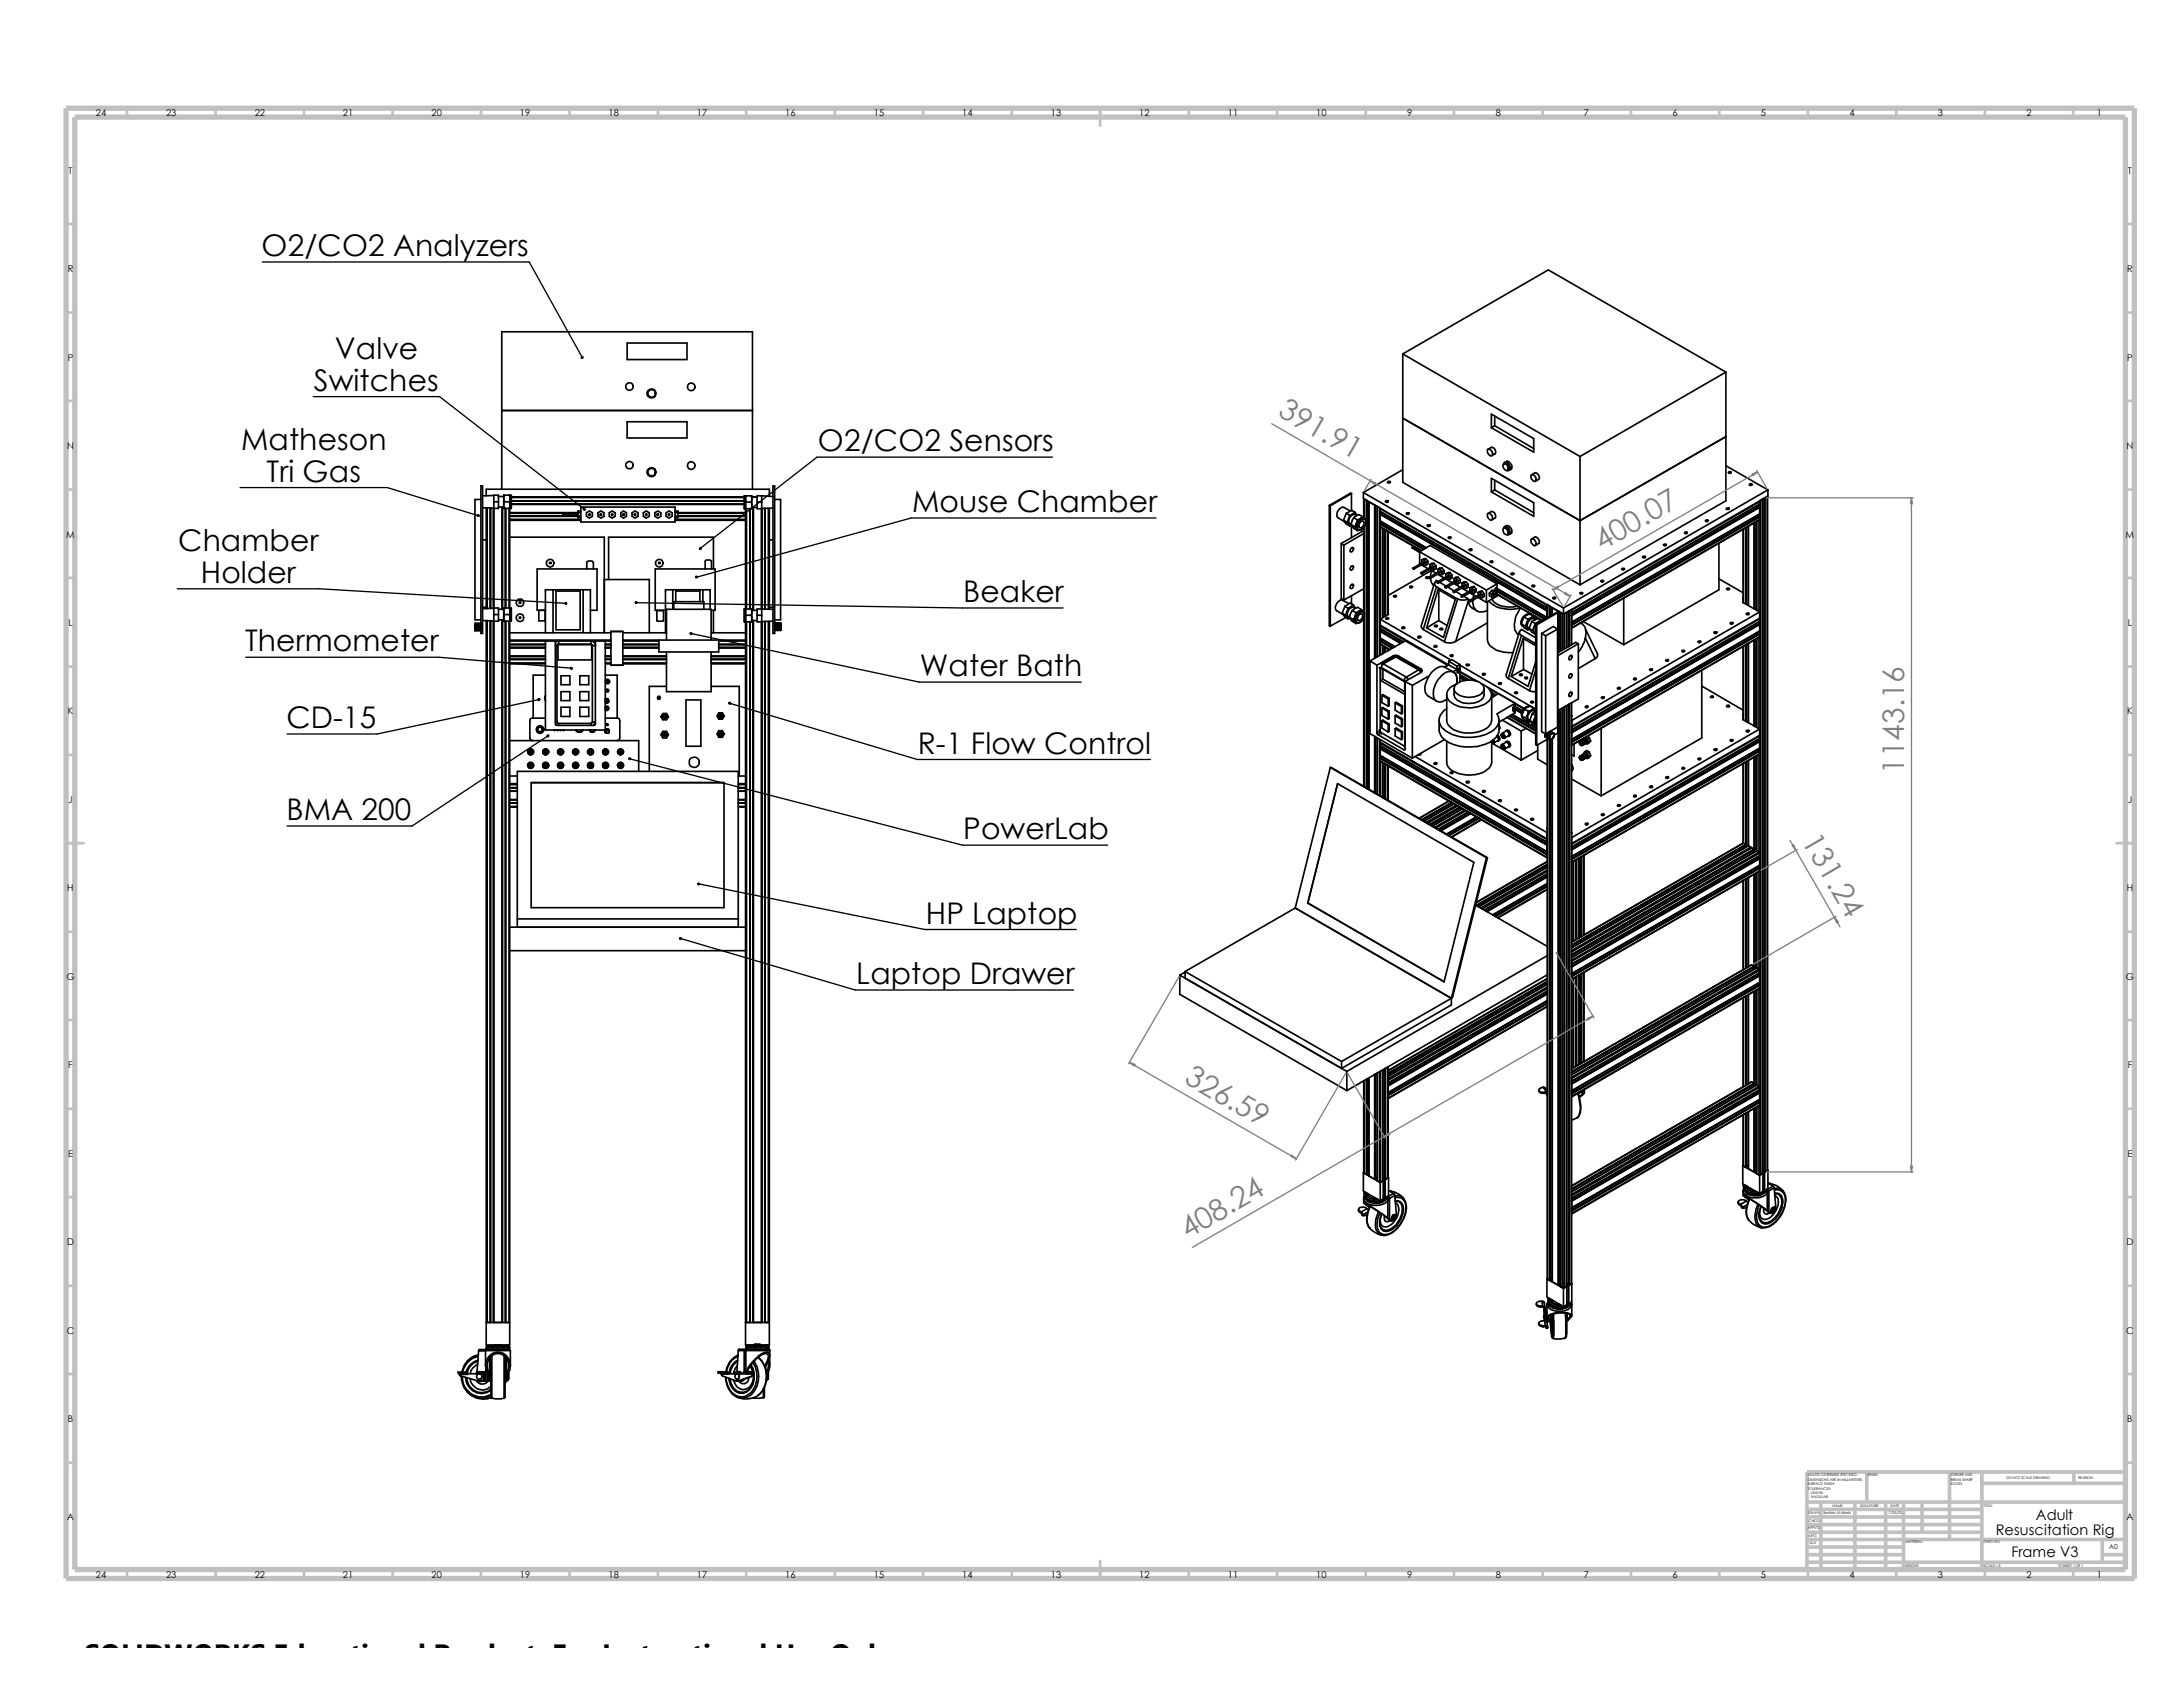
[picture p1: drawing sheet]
<svg xmlns="http://www.w3.org/2000/svg" width="279mm" height="216mm" viewBox="0 0 279 216" stroke-linecap="round" stroke-linejoin="round" font-family="sans-serif">
<defs><g id="words">
<g font-size="3.8">
<text x="33.5" y="32.8">O2/CO2 Analyzers</text>
<text x="42.8" y="45.9">Valve</text>
<text x="40.2" y="50">Switches</text>
<text x="30.9" y="57.6">Matheson</text>
<text x="104.7" y="57.7">O2/CO2 Sensors</text>
<text x="34.1" y="61.6">Tri Gas</text>
<text x="116.8" y="65.5">Mouse Chamber</text>
<text x="22.8" y="70.5">Chamber</text>
<text x="25.7" y="74.6">Holder</text>
<text x="123.3" y="77">Beaker</text>
<text x="31.4" y="83.4">Thermometer</text>
<text x="117.7" y="86.5">Water Bath</text>
<text x="36.7" y="93.2">CD-15</text>
<text x="117.5" y="96.4">R-1 Flow Control</text>
<text x="36.7" y="104.9">BMA 200</text>
<text x="123.3" y="107.4">PowerLab</text>
<text x="118.5" y="118.2">HP Laptop</text>
<text x="109.6" y="125.9">Laptop Drawer</text>
</g>
<g font-size="3.8" fill="#808080">
<text x="163.4" y="53.2" transform="rotate(30 163.4 53.2)">391.91</text>
<text x="205" y="70.5" transform="rotate(-30 205 70.5)">400.07</text>
<text x="243.7" y="99" transform="rotate(-90 243.7 99)">1143.16</text>
<text x="230.5" y="107.6" transform="rotate(60 230.5 107.6)">131.24</text>
<text x="151.4" y="138.5" transform="rotate(30 151.4 138.5)">326.59</text>
<text x="152" y="158.6" transform="rotate(-30 152 158.6)">408.24</text>
</g>
<text font-size="3.6" x="10.8" y="213">SOLIDWORKS Educational Product. For Instructional Use Only.</text>
<g font-size="1.9">
<text x="255.4" y="196.4">Resuscitation Rig</text>
<text x="260.6" y="194.5">Adult</text>
<text x="257.4" y="199.3">Frame V3</text>
</g>
<g font-size="1.2">
<text x="12.3" y="14.9">24</text>
<text x="21.3" y="14.9">23</text>
<text x="32.6" y="14.9">22</text>
<text x="43.9" y="14.9">21</text>
<text x="55.2" y="14.9">20</text>
<text x="66.5" y="14.9">19</text>
<text x="77.9" y="14.9">18</text>
<text x="89.2" y="14.9">17</text>
<text x="100.5" y="14.9">16</text>
<text x="111.8" y="14.9">15</text>
<text x="123.1" y="14.9">14</text>
<text x="134.5" y="14.9">13</text>
<text x="145.8" y="14.9">12</text>
<text x="157.1" y="14.9">11</text>
<text x="168.4" y="14.9">10</text>
<text x="180.1" y="14.9">9</text>
<text x="191.4" y="14.9">8</text>
<text x="202.7" y="14.9">7</text>
<text x="214.1" y="14.9">6</text>
<text x="225.4" y="14.9">5</text>
<text x="236.7" y="14.9">4</text>
<text x="248" y="14.9">3</text>
<text x="259.4" y="14.9">2</text>
<text x="268.4" y="14.9">1</text>
<text x="8.8" y="22.3">T</text>
<text x="272.3" y="22.3">T</text>
<text x="8.7" y="34.8">R</text>
<text x="272.3" y="34.8">R</text>
<text x="8.7" y="46.1">P</text>
<text x="272.3" y="46.1">P</text>
<text x="8.6" y="57.5">N</text>
<text x="272.2" y="57.5">N</text>
<text x="8.5" y="68.8">M</text>
<text x="272" y="68.8">M</text>
<text x="8.8" y="80.1">L</text>
<text x="272.3" y="80.1">L</text>
<text x="8.7" y="91.4">K</text>
<text x="272.3" y="91.4">K</text>
<text x="8.7" y="102.8">J</text>
<text x="272.3" y="102.8">J</text>
<text x="8.6" y="114.1">H</text>
<text x="272.2" y="114.1">H</text>
<text x="8.5" y="125.4">G</text>
<text x="272.1" y="125.4">G</text>
<text x="8.7" y="136.7">F</text>
<text x="272.3" y="136.7">F</text>
<text x="8.7" y="148">E</text>
<text x="272.3" y="148">E</text>
<text x="8.6" y="159.4">D</text>
<text x="272.2" y="159.4">D</text>
<text x="8.6" y="170.7">C</text>
<text x="272.1" y="170.7">C</text>
<text x="8.7" y="182">B</text>
<text x="272.3" y="182">B</text>
<text x="8.6" y="194.5">A</text>
<text x="272.2" y="194.5">A</text>
<text x="12.3" y="201.9">24</text>
<text x="21.3" y="201.9">23</text>
<text x="32.6" y="201.9">22</text>
<text x="43.9" y="201.9">21</text>
<text x="55.2" y="201.9">20</text>
<text x="66.5" y="201.9">19</text>
<text x="77.9" y="201.9">18</text>
<text x="89.2" y="201.9">17</text>
<text x="100.5" y="201.9">16</text>
<text x="111.8" y="201.9">15</text>
<text x="123.1" y="201.9">14</text>
<text x="134.5" y="201.9">13</text>
<text x="145.8" y="201.9">12</text>
<text x="157.1" y="201.9">11</text>
<text x="168.4" y="201.9">10</text>
<text x="180.1" y="201.9">9</text>
<text x="191.4" y="201.9">8</text>
<text x="202.7" y="201.9">7</text>
<text x="214.1" y="201.9">6</text>
<text x="225.4" y="201.9">5</text>
<text x="236.7" y="201.9">4</text>
<text x="248" y="201.9">3</text>
<text x="259.4" y="201.9">2</text>
<text x="268.4" y="201.9">1</text>
</g>
<text font-size=".8" x="270" y="198.3">A0</text>
<g font-size=".5">
<text x="231.4" y="190.6">TOLERANCES:</text>
<text x="231.4" y="188.9">UNLESS OTHERWISE SPECIFIED:</text>
<text x="231.4" y="189.5">DIMENSIONS ARE IN MILLIMETERS</text>
<text x="231.4" y="190.1">SURFACE FINISH:</text>
<text x="231.8" y="191.8">ANGULAR:</text>
<text x="231.8" y="191.2">LINEAR:</text>
<text x="239.1" y="188.9">FINISH:</text>
<text x="249.7" y="189.5">BREAK SHARP</text>
<text x="249.7" y="190.1">EDGES</text>
<text x="249.7" y="188.9">DEBURR AND</text>
<text x="256.8" y="189.3">DO NOT SCALE DRAWING</text>
<text x="266" y="189.3">REVISION</text>
<text x="231.4" y="195.7">APPV'D</text>
<text x="231.4" y="193.8">DRAWN</text>
<text x="231.5" y="194.8">CHK'D</text>
<text x="231.5" y="196.7">MFG</text>
<text x="231.6" y="197.7">Q.A</text>
<text x="233.4" y="193.8">Ibrahim Al-Akash</text>
<text x="234.5" y="192.9">NAME</text>
<text x="238.1" y="192.9">SIGNATURE</text>
<text x="241.7" y="193.8">7/23/22</text>
<text x="242" y="192.9">DATE</text>
<text x="243.9" y="197.5">MATERIAL:</text>
<text x="253.9" y="197.5">DWG NO.</text>
<text x="254" y="192.9">TITLE:</text>
<text x="243.9" y="200.5">WEIGHT:</text>
<text x="253.9" y="200.5">SCALE:1:3</text>
<text x="264" y="200.5">SHEET 1 OF 1</text>
</g>
</g></defs>
<g fill="none" stroke="#c0c0c0" stroke-width=".34">
<path d="M16.3 13.8v1.2M27.6 13.8v1.2M38.9 13.8v1.2M50.2 13.8v1.2M61.6 13.8v1.2M72.9 13.8v1.2M84.2 13.8v1.2M95.5 13.8v1.2M106.8 13.8v1.2M118.2 13.8v1.2M129.5 13.8v1.2M140.8 13.8v2.3"/>
<path d="M152.1 13.8v1.2M163.4 13.8v1.2M174.8 13.8v1.2M186.1 13.8v1.2M197.4 13.8v1.2M208.7 13.8v1.2M220 13.8v1.2M231.4 13.8v1.2M242.7 13.8v1.2M254 13.8v1.2M265.3 13.8v1.2M8.5 28.7h1.1"/>
<path d="M272 28.7h1.2M8.5 51.3h1.1M8.5 40h1.1M272 51.3h1.2M272 40h1.2M8.5 74h1.1M8.5 62.7h1.1M272 74h1.2M272 62.7h1.2M8.5 96.6h1.1M8.5 85.3h1.1M272 96.6h1.2"/>
<path d="M272 85.3h1.2M8.5 107.9h2.2M8.5 119.3h1.1M270.9 107.9h2.3M272 119.3h1.2M8.5 130.6h1.1M272 130.6h1.2M8.5 153.2h1.1M8.5 141.9h1.1M272 153.2h1.2M272 141.9h1.2M8.5 175.9h1.1"/>
<path d="M8.5 164.5h1.1M272 175.9h1.2M272 164.5h1.2M8.5 187.2h1.1M140.8 199.8v2.2M272 187.2h1.2M16.3 200.9v1.1M27.6 200.9v1.1M38.9 200.9v1.1M50.2 200.9v1.1M61.6 200.9v1.1M72.9 200.9v1.1"/>
<path d="M84.2 200.9v1.1M95.5 200.9v1.1M106.8 200.9v1.1M118.2 200.9v1.1M129.5 200.9v1.1M152.1 200.9v1.1M163.4 200.9v1.1M174.8 200.9v1.1M186.1 200.9v1.1M197.4 200.9v1.1M208.7 200.9v1.1M220 200.9v1.1"/>
<path d="M231.4 200.9v1.1M242.7 200.9v1.1M254 200.9v1.1M265.3 200.9v1.1"/>
</g>
<g fill="none" stroke="#c0c0c0" stroke-width=".47">
<path d="M231.3 199.9h40.7M231.3 192.2h40.7M231.3 196.1h22.4M231.3 195.1h22.4M231.3 194.1h22.4M231.3 193.2h22.4M231.3 199h12.3M231.3 198h12.3M231.3 197h40.7M233 192.2v8.7M237.4 192.2v8.7M238.9 188.4v3.8"/>
<path d="M241.3 192.2v8.7M243.6 192.2v8.7M246 192.2v3.9M249.5 188.4v8.6M253.7 188.4v12.5M253.7 189.8h18.3M263.7 199.9v1M265.4 188.4v1.4M269.1 199h2.9M269.1 197v2.9M272 188.4h-40.7v12.5"/>
</g>
<path d="M8.5 13.8h264.7v188.2h-264.7zM9.6 15h262.4v185.9h-262.4z" fill="none" stroke="#c0c0c0" stroke-width=".68" stroke-linecap="butt"/>
<g fill="none" stroke="#000" stroke-width=".21">
<path d="M64.2 52.5h32.1M80.3 43.9h7.6v2.1h-7.6zM80.3 54h7.6v2h-7.6zM179.5 53.5l22.7 13.1 18.7-10.7M179.5 45.3v16.4l22.7 13.1M179.5 45.3l22.7 13.1M179.5 45.3l18.7-10.8 22.7 13.1M190.4 57.5a.5 .5 0 0 1 .5 .3 .5 .5 0 0 1 0 .5 .63 .63 0 0 1-.5-.8zM190.5 57.5l.3-.2a.52 .52 0 0 1 .6 .2 .52 .52 0 0 1-.1 .6l-.4 .2M190.9 53l5.4 3.1v1.8l-5.4-3.2zM191.3 53.3v1.2M191.3 54.5l5 2.9"/>
<path d="M191.3 54.5l-.4 .2M192.4 59.4a.5 .5 0 0 1 .6 .2 .5 .5 0 0 1 0 .6 .48 .48 0 0 1-.6-.6zM192.6 59.3h.1l.3 .1M192.6 59.3h.2l.2 .1M192.6 59.2l-.2 .2 .2-.1M192.6 59.2l.1-.1a.74 .74 0 0 1 .5 1.1M192.6 59.2a.44 .44 0 0 1 .5-.2 .44 .44 0 0 1 .3 .4 .45 .45 0 0 1-.2 .8M193 59.4h.1M193 59.4a.47 .47 0 0 1 0 .8h.2M202.2 58.4v16.4M220.9 47.6v16.5l-18.7 10.7M220.9 47.6l-18.7 10.8"/>
<path d="M220.9 59.6l5.4 3.1M60.8 80h.1M60.8 79.9h.1M60.8 80h.8M60.8 79.9h.8M60.8 79.8h.8M61.6 63.9h-.8v15.4h.8M61.6 62.2h.2v18.9h-.2zM61.6 79.8h-.8v.2M61.8 65h1.4M61.8 79.4l1.4 .1M61.8 69.1h.4"/>
<path d="M61.8 77.7h.4M62.2 79.4v92.7h3v-68.8M62.2 63.5v-.9h36.3v.9M62.2 65v12.9M62.4 65v12.9M62.4 79.4v89.8M62.7 65v12.9M62.7 79.5v89.7M62.8 65v12.9M62.8 79.5v89.7M63.2 65v12.9M63.2 79.5v89.7"/>
<path d="M63.2 77.8h.6v1.7h-.6M63.2 65.1h.6v-1.7h-.6v105.8M63.2 63.4l-1.4 .1M63.2 77.9h-1.4M63.2 64.2h.6M63.2 78.7h.6M63.8 63.5h.7M63.8 64.9h.7M63.8 78h.7M63.8 79.3h.7M64.2 62.6v-20.1h32.1v20.1M64.3 64.9v13.1"/>
<path d="M64.3 79.3v89.9M64.5 63.9v.7M64.5 63.9v.3M64.5 64.8v.3M64.5 79.2v.3M64.5 78.3v.7M64.5 78.3v.4M64.5 63.7v.2M64.5 64.6v.2M64.5 78.1v.2M64.5 79v.2M64.5 64.2v.4"/>
<path d="M64.5 63.4v.3M64.5 78.7v.3M64.5 77.8v.3M64.5 77.8h.7M64.5 63.4h.7M64.5 65.1h.7M64.5 79.5h.7M64.5 64.2h.7M64.5 78.7h.7M64.7 65.1v12.7M64.7 79.5v89.7M65.2 65.1v12.7"/>
<path d="M65.2 79.5v89.7M65.2 63.4l.1 .3M65.2 64.2l.1 .4M65.2 65.1h.1M65.2 63.4h.1M65.2 78.7l.1 .3M65.2 77.8l.1 .3M65.2 77.8h.1M65.2 79.5h.1M65.2 68.7h12.1v12.3M65.2 66.5h9.1M65.2 66.1h8.8"/>
<path d="M65.2 65.6h9.1M65.2 65.7h8.8M65.2 66h8.8M65.2 66h9.1M65.2 65.1v.9M65.2 66.1v.4M65.2 66.6v11.2M65.2 79.5v2.4M65.2 66.6h9.1M65.2 66.5v.1M65.2 66v.1M65.2 65.6h.1"/>
<path d="M65.3 63.9l-.1 .3M65.3 64.8l-.1 .3M65.3 79.2l-.1 .3M65.3 78.3l-.1 .4M65.3 77.8h.1M65.3 63.4h.1M65.3 65.1h.1M65.3 79.5h.1M65.3 63.7v.2M65.3 64.6v.2M65.3 78.1v.2M65.3 79v.2"/>
<path d="M65.3 63.9v.7M65.3 64.8v.3M65.3 63.4v.3M65.3 78.3v.7M65.3 77.8v.3M65.3 79.2v.3M65.4 63.4v1.7M65.4 77.8v1.7M65.4 63.4v1.6v.1M65.4 77.8v.1v1.5v.1M65.4 63.7h29.8M65.4 64.1h29.8"/>
<path d="M65.4 64.6h29.8M65.4 64.5h29.8M65.4 63.6h29.8M69 78.1h.8v1.4h-.8zM69.8 78.1h-1.1v-5.3h7.7v5.3h-.8M70.8 75.5h3.8M70.8 75.5v5.5M70.8 75.5h-1v5.5M71.2 75.6h3.1v5h-3.1zM72.1 65.7v.2M72.1 65.7h1.9M72.1 65.9h1.9"/>
<path d="M74.3 64.9h12.1v1.9h-12.1zM74.3 65.4h-.3v.9h.3M74.6 75.5v5.5M74.6 75.5h1v5.5M75.1 65.6l.3-.2 .4 .2v.5l-.4 .2-.3-.2zM75.1 72.8v-.8a.53 .53 0 0 1 .8 0v.8M76.5 65.6l.4-.2 .4 .2v.5l-.4 .2-.4-.2zM76.8 65.8a.11 .11 0 0 1 .2 0 .11 .11 0 0 1 0 .2l-.2-.1zM77.3 74.2h5.8v6.8M78 65.6l.4-.2 .3 .2v.5l-.3 .2-.4-.2zM79.5 65.6l.3-.2 .4 .2v.5l-.4 .2-.3-.2zM80.9 65.6l.4-.2 .4 .2v.5l-.4 .2-.4-.2z"/>
<path d="M81.2 65.8a.11 .11 0 0 1 .2 0 .11 .11 0 0 1-.1 .2l-.1-.1zM82.3 65.6l.4-.2 .4 .2v.5l-.4 .2-.4-.2zM83.8 65.6l.4-.2 .4 .2v.5l-.4 .2-.4-.2zM84.1 78.1v1.4h.8v-1.4h-.8M85.2 78.1h-1.3v-5.3h7.6v5.3h-.5M85.3 65.6l.3-.2 .4 .2v.5l-.4 .2-.3-.2zM86.1 75.5v2.5M86.1 75.5h3.9M86.1 75.5h-.9v5.5M86.2 78v-1h3.9v1M86.4 66.5h9M86.4 65.6h9"/>
<path d="M86.4 65.4h.4v.9h-.4M86.4 66h9M86.4 66.6h9M86.5 77v-1.4h3.1v1.4M86.8 66.1h8.6M86.8 65.7h8.6M86.8 66h8.6M90 75.5v1.5M90 75.5h.9v2.5M90.3 72.8v-1a.56 .56 0 0 1 .8 0v1M91.3 72.8v-4.1h-13.4v5.5M91.3 78.1v2.9"/>
<path d="M95.3 77.9v1.7M95.3 63.5v1.6M95.3 79.6h.1M95.3 77.9h.1M95.3 65.1h.1M95.3 63.5h.1M95.4 78.4l.1 .3M95.4 79.3l.1 .3M95.4 77.9h.1M95.4 79.6h.1M95.4 64l.1 .3M95.4 64.8l.1 .3"/>
<path d="M95.4 63.5h.1M95.4 65.1h.1M95.4 63.8v.2M95.4 64.6v.2M95.4 65.1v.9M95.4 66.1v.4M95.4 66.6v11.3M95.4 78.2v.2M95.4 79.1v.2M95.4 79.6v2.3M95.4 78.4v.7M95.4 77.9v.3"/>
<path d="M95.4 79.3v.3M95.4 64v.6M95.4 63.5v.3M95.4 64.8v.3M95.4 66.5v.1M95.4 66v.1M95.4 65.6h.1M95.5 78.7l-.1 .4M95.5 77.9l-.1 .3M95.5 64.3l-.1 .3M95.5 63.5l-.1 .3M95.5 78.7h.6"/>
<path d="M95.5 79.6h.6M95.5 77.9h.6M95.5 65.1h.6M95.5 63.5h.6M95.5 64.3h.6M95.5 65.1v12.8M95.5 79.6v89.6M96 65.1v12.8M96 79.6v89.6M96.1 78.7l.1 .4M96.1 77.9l.1 .3M96.1 77.9h.1v.3"/>
<path d="M96.1 64.3l.1 .3M96.1 63.5l.1 .3M96.1 63.5h.1v.3M96.2 79.3l-.1 .3M96.2 78.4l-.1 .3M96.2 64l-.1 .3M96.2 64.8l-.1 .3M96.2 78.1h.7M96.2 79.4h.7M96.2 64.9h.7M96.2 63.6h.7M96.2 63.8v.2"/>
<path d="M96.2 64.6v.2M96.2 78.2v.2M96.2 79.1v.2M96.2 78.4v.7M96.2 79.3v.3h-.1M96.2 64v.6M96.2 64.8v.3h-.1M96.4 63.6h.1M96.4 64.9v13.2M96.4 79.4v89.8M96.9 78.7h.6M96.9 64.3h.6"/>
<path d="M97.5 65.1v12.8M97.5 79.6v89.6M97.5 63.5h-.6v1.6h.6M97.5 63.5h1.4M97.5 63.5v105.7M97.5 79.5v89.7M97.9 65.1v12.9M97.9 79.5v89.7M98.3 65.1v12.9M98.3 79.5v89.7M98.5 79.5v92.6h-3.1v-68.8M98.5 65.1v12.9"/>
<path d="M98.5 69.1h.4M98.5 77.7h.4M98.9 78l-2-.1v1.7h.6M98.9 79.5h-1.4M98.9 65l-1.4 .1M98.9 62.2h.2v18.9h-.2zM99.1 80h.8M99.1 63.9h.8v15.4h-.8M99.1 79.9h.8M99.1 79.8h.8M99.9 79.9h.1M99.9 79.8v.2"/>
<path d="M170.1 64.7h.2M170.1 64.7v15.4h.2M170.3 64.7v15.4M171.7 69.6l.3 .2M171.7 69.6v7l.3 .2M171.8 78.5l.4 .2M171.8 78.5l.3 .5 .5 .2M172 66.6l.4 .2M172 66.6l.3 .5 .5 .2M172 69.8v7M172.1 77.6l-.3 .9M172.1 77.6l.5 .3"/>
<path d="M172.2 78.7l.4 .5M172.2 79l-1.9 1.1M172.3 65.7l-.3 .9M172.3 65.7l.5 .3M172.4 66.8l.4 .5M172.6 77.9l-.4 .8M172.7 77.3l-.9-.5a.79 .79 0 0 0-.9 .8v.3l.1 .2 1 .6M172.7 79l.1 .2a1.28 1.28 0 0 0 .8 .6M172.7 79l.5 .3M172.8 66l-.4 .8M172.8 79.1l-.2 .1M172.8 65.4l-.8-.5a.88 .88 0 0 0-.8 1.4l.9 .5"/>
<path d="M172.9 74.8a.18 .18 0 0 1 .3 0 .18 .18 0 0 1 0 .3 .19 .19 0 0 1-.2 .2 .19 .19 0 0 1-.2-.2zM172.9 72.5a.18 .18 0 0 1 .3 0 .18 .18 0 0 1 0 .2l-.1 .2a.18 .18 0 0 1-.3 0 .18 .18 0 0 1 0-.3zM172.9 70.1a.18 .18 0 0 1 .3 0 .18 .18 0 0 1 0 .3l-.1 .1a.18 .18 0 0 1-.2 .1 .18 .18 0 0 1-.1-.3zM172.9 67.1l.4 .5 .4 .3M172.9 67.1l.5 .3M173 67.2l-.2 .1M173 63.2l-2.7 1.5M173 63.2v2.1M173 67.2v1.6M173 76.2v1.1M173 63.2l-.2-.1-2.7 1.6M173 70.1l.2 .1"/>
<path d="M173 72.4l.2 .2M173 74.8l.2 .1M173.1 78.1l-.4 .9M173.1 78.1l.5 .3M173.2 79.3l.2 .2M173.2 77.4l-.6 .5M173.2 77.4l.3 .5M173.2 77.4l-.4-.2-.7 .4M173.3 66.3l-.2 .2-.2 .6M173.3 66.3l.4 .2M173.4 67.4l.2 .2M173.4 79l-.2 .3"/>
<path d="M173.4 79.5v.1M173.4 79v.5M173.4 79.6l.2 .1M173.4 77.9l.4-.2 .4 .3M173.4 77.9l-.3 .2M173.4 77.9a.65 .65 0 0 0-.9 .5l-.1 .3 .2 .2 .1 .1M173.4 65.6l-.6 .4M173.4 65.6l.3 .4M173.4 65.6l-.4-.3-.7 .4M173.4 78.9v.1M173.4 79.6h.1M173.4 78.9v.3v.4"/>
<path d="M173.5 79.6l.1 .2M173.5 79.6l.1 .1M173.5 78.8l-.1 .1M173.6 67.1l-.2 .3M173.6 78.4l-.1 .4M173.6 67.6v.1M173.6 67.1v.5M173.6 67.7l.2 .1M173.6 67v.1M173.6 67.7h.1M173.6 67l-.1 .4 .1 .3M173.7 67.7v.2"/>
<path d="M173.7 66a.65 .65 0 0 0-.8 0 .65 .65 0 0 0-.3 .7l.1 .3 .2 .1M173.7 67.7l.1 .1M173.7 66.9l-.1 .1M173.7 79.7l-.1 .1M173.7 78.7l.2-.1a.41 .41 0 0 1 .6-.3 .41 .41 0 0 1 0 .7 .74 .74 0 0 1-.8 .7 .73 .73 0 0 1 0-1zM173.7 66.5v.4M173.9 78.3l-.3 .1M173.9 78.3l-.4 .5M173.9 78.8a.28 .28 0 0 1 .3-.2 .28 .28 0 0 1 .2 .4 .47 .47 0 0 1-.6 .4l-.1-.3zM173.9 67.9h-.2M174 66.7a.43 .43 0 0 1 .8-.1 1.02 1.02 0 0 1-.9 1.2 .62 .62 0 0 1 0-1zM174 66.4l-.3 .1"/>
<path d="M174 78.2l-.1 .1M174 66.4l-.3 .5M174 78.2l.3-.1 .1 .1M174.1 66.4l-.3 .2-.2 .4M174.1 66.4l.2-.1 .3 .1M174.1 66.4h-.1M174.1 66.8a.29 .29 0 0 1 .5 0 .29 .29 0 0 1-.1 .4 .33 .33 0 0 1-.2 .3 .33 .33 0 0 1-.4-.1zM174.2 66.3h.3h.1M174.2 66.3l-.1 .1M174.2 78l-.2 .2M174.2 78l.2 .2M174.4 66.1l-.5-.2-.2 .1-.4 .3"/>
<path d="M174.4 66.1l-.2 .2M174.4 66.1l.2 .2M174.4 78.2h.1M174.5 78.2a1.05 1.05 0 0 1-.7 1.6l-.2-.1M174.5 78.2a.6 .6 0 0 0-.9 .4l-.2 .3M174.5 78.2a1 1 0 0 0-1 1.4l.1 .1M174.5 63l25.6 14.8M174.5 63v.8l25.6 14.8M174.5 63.8v2.5M174.5 67.5v10.9M174.5 79v21.6M174.5 68.3l-2.5 1.5"/>
<path d="M174.5 67.9l-2.8 1.7M174.5 75.4l-2.5 1.4M174.6 66.3v-2.5l.3 .2v36.8M174.6 67.4v11M174.6 79v21.7M174.6 66.4a.85 .85 0 0 0-.9 .8l-.1 .4 .2 .2M174.6 66.4h.1M174.6 66.3h.1M174.6 66.4a.69 .69 0 0 1 0 1 .7 .7 0 0 1-.8 .4M174.9 64.1v36.7M175 64.1v36.8M175.2 64.2v36.8"/>
<path d="M176 64.6v19.6M176 64.7v19.5M176.7 65.1h.1M176.7 65.4l21.3 12.4M176.7 66.7l5.8 3.4zM176.7 67.4v.1l5.2 3M176.7 67.1l5.5 3.2M176.7 67l5.5 3.3M176.7 67.4l5.2 3M176.7 65.1v.3M176.7 65.8v.9M176.7 67.1v.3"/>
<path d="M176.7 79.2v.8l8.7 5.1M176.7 79.2l9 5.3M176.7 65.1l21.3 12.4M176.7 65.8l21.3 12.4M176.7 65.8l21.3 12.3M176.7 65.8h.1M176.7 67h.1M176.7 67v.1M176.7 67l5.6 3.2M176.7 65.5v.3M176.7 66.8v.2M176.7 67.5v11.7"/>
<path d="M177 65.7l-.2 .2M177 66.9l-.2 .2M177 67.6v11.4M177.2 67.8v11.1M177.3 67.8v11.1M177.3 64.1a.19 .19 0 0 1 .2 0 .19 .19 0 0 1 .2 .1 .19 .19 0 0 1-.2 .1 .19 .19 0 0 1-.2-.2zM177.3 67.9v10.9M177.4 79.1l.1-.1 .2 .1a.18 .18 0 0 1-.2 .1 .18 .18 0 0 1-.1-.1zM177.6 61.7l.1-.1 .2 .1a.18 .18 0 0 1-.1 .1 .18 .18 0 0 1-.2-.1zM177.6 68v10.7M177.7 68v10.7M177.7 78.6l-1 .6"/>
<path d="M178.4 76.2h.2l.1 .1a.17 .17 0 0 1-.2 .1 .17 .17 0 0 1-.1-.2zM179.5 60.1l-5 2.9M180 65.7a.19 .19 0 0 1 .2-.1 .19 .19 0 0 1 .1 .1 .18 .18 0 0 1-.2 .1 .18 .18 0 0 1-.1-.1zM180.4 75.1a.19 .19 0 0 1 .2-.1 .19 .19 0 0 1 .2 .1 .18 .18 0 0 1-.2 .1 .18 .18 0 0 1-.2-.1zM180.8 70.1l.9 .6M180.8 70v.1M180.8 70l1 .5M180.8 70h-.1l.1 .1M180.9 72.7l-.1 .1 .1 .1M180.9 72.6l1.3-.7 .1 .1v.1l-1.3 .7zM181.7 70.6v1.6M181.7 70.6l8.5 4.9"/>
<path d="M181.7 70.6l1.3-.8 8.6 4.9M181.9 73.3a.12 .12 0 0 0 0 .2 .12 .12 0 0 0 .2-.1M181.9 73.3l1.3-.8 .1 .1-1.3 .8zM181.9 72.3l.9 .5M181.9 71.7l.1 .4M182.1 72.2l.1 .1h.3M182.2 71.6l.3 .4M182.2 71.6l-.3 .1M182.5 71.5h-.3l-.3 .2M182.5 71.5l.3 .3M182.5 71.5l-.3 .1M182.5 72v.3"/>
<path d="M182.5 73.9h.3a.17 .17 0 0 1-.1 .1 .17 .17 0 0 1-.2-.1zM182.7 67.2h.3a.17 .17 0 0 1-.1 .2 .17 .17 0 0 1-.2-.2zM182.8 71.8v.4l-.3 .1M182.8 71.8l-.3 .2M183 73.9l1.2-.8 .2 .1v.1l-1.4 .7M183 72.9l.8 .5M183 73.9l-.1 .1h.1M183 73.9v.1M183 72.3v.3M183.1 74l.1 .5 .3 .5M183.1 72.8l.2 .1h.2M183.2 73l-5.5 3.2"/>
<path d="M183.2 73l-.1 .8M183.3 72.2l.2 .4M183.3 72.2l-.3 .1M183.5 72.1h-.2l-.3 .2M183.5 72.1l.3 .3M183.5 72.1l-.2 .1M183.5 72.6v.3M183.6 74.6l-1.7 5.5 .1 .3 .2 .2M183.8 72.4v.4l-.3 .1M183.8 72.4l-.3 .2M183.9 75.1l-1.7 5.5M183.9 75.1l2.7 1.6"/>
<path d="M184 74.5l1.3-.8h.1v.2l-1.3 .7M184 73.5l.8 .5M184 74.5h-.1l.2 .1M184 74.5h.1v.1M184 72.9v.3M184.1 74.4l-.2-.1a.45 .45 0 0 0-.3 .4 .45 .45 0 0 0 .3 .4M184.1 75.4l2.2 1.3-1.6 4.9-2.1-1.3zM184.1 73.4l.2 .1h.3M184.1 79.4l1.1 .7M184.1 75.5v3.9M184.1 79.4l-1.5 .9M184.2 74.5l.9 .5"/>
<path d="M184.3 72.8l-.3 .1M184.3 72.8l.3 .4M184.6 72.7h-.3l-.3 .2M184.6 72.7l.2 .3M184.6 73.2v.3M184.6 72.7l-.3 .1M184.8 73v.4l-.2 .1M184.8 73l-.2 .2M185 74.1l.8 .4M185 75.1h-.1l.2 .1M185 75.1l1.3-.8 .1 .1-1.3 .8v-.1zM185 73.4l.1 .4"/>
<path d="M185.2 74l.1 .1h.3M185.3 75.1l.8 .5M185.3 73.4l.3 .3M185.3 73.4h-.3M185.3 68.8a.18 .18 0 0 1 .2-.1 .18 .18 0 0 1 .2 .2h-.2zM185.6 73.3h-.3l-.3 .1M185.6 73.3l.2 .3M185.6 73.3l-.3 .1M185.6 73.7v.4M185.8 73.6v.4l-.2 .1M185.8 73.6l-.2 .1M186.1 75.6l1.2-.7 .2 .1v.1l-1.4 .7"/>
<path d="M186.1 74.7l.8 .4M186.1 75.6l-.1 .1 .1 .1M186.1 75.6v.2M186.1 74v.4M186.1 74h.3M186.2 74.5l.2 .2h.2M186.3 75.7l.9 .5M186.4 74l.2 .3M186.6 76.7a1.84 1.84 0 0 0 1.3 0M186.6 76.7l-1.7 5.4M186.6 73.9h-.2l-.3 .1M186.6 73.9l.3 .3"/>
<path d="M186.6 74.3v.4M186.6 73.9l-.2 .1M186.9 74.2v.3l-.3 .2M186.9 74.2l-.3 .1M187.1 76.2l-.1 .1 .2 .1M187.1 76.2h.1v.2M187.1 76.2l1.3-.7 .1 .1-1.3 .8M187.1 75.3l.8 .4M187.1 74.6l.1 .4M187.1 74.6h.3M187.2 75.1l.2 .2h.3M187.3 76.3l.6 .4"/>
<path d="M187.4 74.6l.3 .3M187.7 74.5h-.3l-.3 .1M187.7 74.5l.2 .3M187.7 74.5l-.3 .1M187.7 74.9v.4M187.9 74.8v.3l-.2 .2M187.9 74.8l-.2 .1M187.9 76.7l.1 .1M188 76.8l-1.7 5.3M188 76.8l.1 .7a1.71 1.71 0 0 0 1 .7M188 70.3a.19 .19 0 0 1 .2-.1 .19 .19 0 0 1 .2 .2 .19 .19 0 0 1-.2 .1 .19 .19 0 0 1-.2-.2zM188.1 75.9l.8 .4"/>
<path d="M188.1 76.8l-.1 .1 .2 .1M188.1 76.8l1.3-.7 .1 .1-1.3 .8v-.1zM188.1 75.2l.1 .4M188.1 75.2h.3M188.3 75.8l.1 .1h.3M188.4 75.2l.3 .3M188.5 76.8a1.22 1.22 0 0 0 1.2 1.5l.7-.2M188.6 76.2v.4M188.7 75.1l-.6 .1M188.7 75.1l.2 .3M188.7 75.1l-.3 .1M188.7 75.5v.4"/>
<path d="M188.9 75.4v.3l-.2 .2M188.9 75.4l-.2 .1M189.1 76.5l1.1 .6M189.2 75.8v.4M189.2 75.8h.2M189.3 76.4l.1 .1h.3M189.4 75.8l.3 .3M189.7 75.6l-.5 .2M189.7 75.6l.2 .4M189.7 76.1v.4M189.7 75.6l-.3 .2M189.9 76v.3l-.2 .2"/>
<path d="M189.9 76l-.2 .1M190.2 75.5v1.6M190.4 77v4.9a1.59 1.59 0 0 0 1.1 1.3 4.5 4.5 0 0 0 2.2 .3M190.4 79.7l-4.1 2.4M190.5 65.7a.6 .6 0 0 1 .5 .8 .56 .56 0 0 1-.5-.8zM190.5 65.7l.3-.2a.52 .52 0 0 1 .6 .2 .52 .52 0 0 1-.1 .6l-.4 .2M190.6 76.9a2.84 2.84 0 0 0 2.1 1l.9 .1 1-.2M190.6 75.9v.3l.3 .2M190.6 75.9l.3 .1M190.7 71.9l.1-.1 .3 .1a.17 .17 0 0 1-.2 .1 .17 .17 0 0 1-.2-.1zM190.9 61.2l5.4 3.1v1.8l-5.4-3.2zM190.9 76v.4"/>
<path d="M190.9 75.6l.3 .1M190.9 75.6l-.3 .3M190.9 75.6h.3l.2 .1M191 76.7a2.39 2.39 0 0 0 2.4 1l.8-.1M191.1 76h.2v.1l-.2 .1zM191.1 76.1h.1M191.1 76.1v.1M191.1 76.1l.1 .1M191.2 75.7l-.3 .3M191.2 75.7h.2M191.2 76l-.1 .1M191.3 75.5v.1"/>
<path d="M191.3 75.5l6.5 3.7-6.5-3.7M191.3 61.5v1.2M191.3 75.6l.2 .1M191.3 75.5l.3 .2M191.3 62.7l5 2.9M191.3 62.7l-.4 .2M191.4 75.3l.1 .1M191.4 75.2l.1 .1M191.4 75.8l.1 .1M191.4 75.9h.1M191.4 75.7v.4l-.2 .3h-.3M191.5 75.9l-.1 .1"/>
<path d="M191.5 75.9h.1M191.5 75.3l-.1-.1-.1 .3M191.5 75.3v.1M191.5 75.7v.2M191.6 75.4l6.4 3.6M191.6 76.1l5.8 3.3M191.6 75.3l6.4 3.7M191.6 75.7l6.1 3.5M191.6 76l5.8 3.4M191.6 75.7h-.1M191.6 74.7v.7M191.6 75.7v.6l-1.4 .8"/>
<path d="M191.6 74.7l-1.4 .8M191.6 75.4h-.1M192.4 67.6a.48 .48 0 0 1 .6 .6 .24 .24 0 0 1-.1 .3 .24 .24 0 0 1-.3-.2l-.2-.4zM192.6 67.5h.2l.2 .2M192.6 67.4l-.2 .2 .2-.1M192.6 67.4a.66 .66 0 0 1 .6 1M192.6 67.4a.58 .58 0 0 1 .6 0 .58 .58 0 0 1 .3 .5v.3l-.3 .2M193 67.7h.1M193 67.7a.43 .43 0 0 1 0 .7h.2M193.4 73.4h.4a.17 .17 0 0 1-.2 .2 .17 .17 0 0 1-.2-.2zM194.6 77.8a3.5 3.5 0 0 0-.7 2.8l.5 .6M194.7 79.8l.2 .3"/>
<path d="M194.7 79.8l.5 .3M195.1 79l-.4 .8M195.1 79l.4 .2M195.4 79.8l-.2 .3M195.4 79.8v.5M195.5 79.6l-.1 .2M195.5 79.2v.4M195.6 78.6a1.03 1.03 0 0 0-.8 1.5h.1M195.6 78.6a1.01 1.01 0 0 0-.8 1.5h.1M195.9 79.1l-.4 .5M195.9 79.1l-.4 .1M196 69h.1a.61 .61 0 0 1 .4 .8 .61 .61 0 0 1-.5-.8z"/>
<path d="M196 60.7a.56 .56 0 0 1 .5 .9 .6 .6 0 0 1-.5-.9zM196 69l.4-.3a.54 .54 0 0 1 .5 .9l-.4 .2M196 60.7l.4-.2a.54 .54 0 0 1 .5 .8l-.4 .3M196 79.5l.5 .3M196 79.5l-.3 .9M196 79l-.1 .1M196 79h.3l.1 .1M196.1 74.9h.2l.1 .1a.17 .17 0 0 1-.2 .1 .17 .17 0 0 1-.1-.2zM196.2 78.9l-.5-.3-.6 .4M196.2 78.9l-.2 .1M196.2 78.9l.2 .2M196.4 79.1l.1 .1"/>
<path d="M196.5 79.3a.65 .65 0 0 0-1 .6v.2l.1 .2 .1 .1M196.5 79.2v.1M196.5 79.8l-.3 .9M196.5 79.2l.1 .1M196.6 79.9l.1 .1M196.6 79.9v15.4l.1 .1M196.7 80v15.4M197.1 79.5a1.09 1.09 0 0 0-.8 1.4l.3 .1M197.2 79.4l-.7 .4M197.2 79.4l.1 .1M197.2 79.4l-.4-.2-.8 .3M198 79h.1"/>
<path d="M198 78.1v.1M198 77.8h.1M198 77.4v.1M198 77.5v.3M198 78.2v.8M198 77.4v1.6M198.3 78.9v-1.3l-.2-.2v1.6h-.1M198.4 77.6v1.2M198.5 77.6v1.2M198.7 78.7v-.9l.7 .4v5.3M198.8 76.5a.19 .19 0 0 1 .2-.1 .19 .19 0 0 1 .1 .2 .19 .19 0 0 1-.2 0 .19 .19 0 0 1-.1-.1zM199.4 78.4v15.4l-.5 .3"/>
<path d="M199.4 78.4l-2.7 1.6M199.4 78.4h-.1l-2.7 1.5M199.5 78.2v5.3M199.7 78.4v4.9M200.1 77.8v.8M200.5 78.4v4.5M200.5 78.4l-.3 .1v4.6M200.7 78.2v4.6M200.8 78.2v4.5M201.1 78.4h.1M201.1 79.6h.1M201.2 78.4h.1"/>
<path d="M201.2 78.7v.1M201.2 79.6h.1M201.2 80h.1M201.2 78v.1M201.2 78.1v.3M201.2 78.8v.8M202.2 75.9a.19 .19 0 0 1 .2-.1 .19 .19 0 0 1 .2 .1 .18 .18 0 0 1-.2 .2 .18 .18 0 0 1-.2-.2zM202.3 79.7l.1 .1M202.3 79.8a1.22 1.22 0 0 1 .6 1.5 4.4 4.4 0 0 1-.9 2.1M202.6 79.5l5.2 3M204.9 74.3a.19 .19 0 0 1 .2 0 .19 .19 0 0 1 .1 .1 .19 .19 0 0 1-.2 .1 .19 .19 0 0 1-.1-.2zM207.6 72.8a.19 .19 0 0 1 .2-.1 .19 .19 0 0 1 .1 .2 .18 .18 0 0 1-.2 0 .18 .18 0 0 1-.1-.1z"/>
<path d="M207.8 76.5v6M210.3 71.2h.3a.17 .17 0 0 1-.2 .2 .17 .17 0 0 1-.1-.2zM212.9 69.7h.4a.17 .17 0 0 1-.2 .1 .17 .17 0 0 1-.2-.1zM215.6 68.2a.19 .19 0 0 1 .2-.1 .19 .19 0 0 1 .1 .1 .19 .19 0 0 1-.2 .1 .19 .19 0 0 1-.1-.1zM218.3 66.6a.19 .19 0 0 1 .2-.1 .19 .19 0 0 1 .1 .2 .18 .18 0 0 1-.2 .1 .18 .18 0 0 1-.1-.2zM220 69.5v6l-12.2 7M220 74.1l3.1 1.8M221 65l.3 .1a.21 .21 0 0 1-.2 .1 .21 .21 0 0 1-.2-.1zM221 75.3h.2l.2 .1a.21 .21 0 0 1-.2 .1 .21 .21 0 0 1-.2-.1zM221.2 60.5l.1-.1 .3 .1a.18 .18 0 0 1-.2 .1 .18 .18 0 0 1-.2-.1zM221.4 79.7a.19 .19 0 0 1 .2-.1 .19 .19 0 0 1 .2 .2 .18 .18 0 0 1-.2 .1 .18 .18 0 0 1-.2-.2zM223.1 76.5v.2"/>
<path d="M223.1 67.7v9.4M223.1 77l2.1 1.3M223.4 67.6v9.7M223.5 67.5v9.8M223.5 78.5l.2-.1 .2 .2a.17 .17 0 0 1-.2 .1 .17 .17 0 0 1-.2-.2zM223.8 67.4v10.1M223.9 62a.19 .19 0 0 1 .2-.1 .19 .19 0 0 1 .1 .2 .19 .19 0 0 1-.2 0 .19 .19 0 0 1-.1-.1zM224.5 66.9v11M224.6 66.9v11.1M224.8 66.7v11.4M224.9 79.7l.1 .2M224.9 64.7l.1 .2"/>
<path d="M224.9 66l.1 .2M225.1 79.8h.1M225.1 64.9h.1M225.1 66.1h.1M225.1 79.8l-24 13.9M225.1 64.9l-24 13.8M225.1 66.1l-24 13.8M225.1 64.6v.3M225.1 65.8v.3M225.1 66.5v11.8M225.1 79.6v.2M225.2 79.9h.1"/>
<path d="M225.2 64.9h.1M225.2 66.1v.1M225.2 79.1v.1M225.2 64.1v.1M225.2 79.8l-24 13.9M225.2 64.9l-24 13.8M225.2 66.1l-24 13.9M225.2 66.1h.1M225.2 79.8v.1M225.2 79.9l-24 13.8M225.2 79.5h.1M225.2 64.5l-24 13.9"/>
<path d="M225.2 65.8h.1M225.2 66.5l-24 13.9M225.2 79.5l-24 13.9M225.2 65.8l-24 13.8M225.2 64.2v.3M225.2 64.9v.9M225.2 66.2v.3M225.2 78.3v.8l-24 13.9M225.2 79.2v.3M225.2 79.9v.9M225.2 78.3l-24 13.9M225.2 79.2l-24 13.8"/>
<path d="M225.2 79.9l-24 13.9M225.2 64.2l-24 13.9M225.2 64.9l-24 13.9M225.2 66.2l-24 13.8M225.2 66.5l-24 13.8M225.6 63.9v86.3M225.8 63.8v86.2M226.2 63.5v86.3M226.3 62.7l-26.2 15.1M226.3 62.7v.8l-26.2 15.1M60.8 80.2h.1M60.8 80.3h.1"/>
<path d="M60.8 80.1h.1M60.8 80.4h.1M60.8 80.5h.1M60.8 80.6h.8M60.8 80.2h.8M60.8 80.1h.8M60.8 80.3h.8M60.8 80.4h.8M60.8 80.5h.8M60.8 80.4v.3h.8M60.8 80v.2M60.8 80.2v.2"/>
<path d="M65.2 84.8h4.6M65.2 84.4h4.6M65.2 82.5h4.6M65.2 82h5.9M65.2 82.9h4.6M65.2 83.9h4.6M65.2 84h4.6M65.2 82.8h4.6M65.2 82v.9M65.2 82.9v1M65.2 84v.4M65.2 84.4v.4"/>
<path d="M65.2 85v15.3M65.2 94.8h16.5v3.9M65.2 99.3h1M65.2 81h13M65.2 81.9h13M65.2 85h4.6M65.2 84.8v.2M65.2 84.4h.1M65.2 82.5h.1M65.2 82.9h.1M65.2 81.9v.1M65.2 83.9v.1"/>
<path d="M67.6 98h.1M67.6 96.2h.1M67.9 97.9v.1zM67.9 96.2v.1zM67.9 98h.1M67.9 96.2h.1M68.2 97.8a.27 .27 0 0 1-.2 .4 .27 .27 0 0 1-.4-.2 .27 .27 0 0 1 .4-.3l.2 .2M68.2 96.1a.27 .27 0 0 1-.2 .4 .27 .27 0 0 1-.4-.3 .27 .27 0 0 1 .4-.2l.2 .1M69.5 96.2h.1M69.5 98h.1M69.8 98l.1-.1-.1 .1zM69.8 96.2h.1z"/>
<path d="M69.8 89v.7zM69.8 91.9h-1.8l-.1 .1-.1 2.5 .1 .2 .3 .1M69.8 86.4h-1.6v5.5M69.8 82v11.4h7.8M69.8 98h.1M69.8 96.2v.1zM69.9 96.2h.1M70.1 96.1a.28 .28 0 0 1-.2 .4 .28 .28 0 0 1-.4-.3 .28 .28 0 0 1 .4-.2l.2 .1M70.1 97.8a.28 .28 0 0 1-.2 .4 .28 .28 0 0 1-.4-.3 .28 .28 0 0 1 .4-.2l.2 .2M70.9 93.4l.1 .1 .1-.1M71.1 82.6h.2v9.8M71.1 92.4h.2"/>
<path d="M71.1 82h.4M71.1 82v10.7M71.3 93.4l.1 .1 .1-.1M71.3 92.4l.2 .2M71.4 96.2h.1M71.4 98h.1M71.4 82.5h4.3v2h-4.3zM71.5 82h4.1M71.5 82.4h-.1l-.2 .2M71.5 82v.4M71.5 82l-.3 .1-.1 .1M71.7 93.4l.1 .1v-.1"/>
<path d="M71.7 97.9l.1 .1zM71.7 96.2l.1 .1zM71.8 86.5h1.1v1.1h-1.1zM71.8 88.5h1.1v1.2h-1.1zM71.8 90.5h1.1v1.2h-1.1zM71.8 96.2h.1M72 96.1a.28 .28 0 0 1-.2 .4 .28 .28 0 0 1-.3-.3 .28 .28 0 0 1 .4-.2l.1 .1M72 97.8a.28 .28 0 0 1-.2 .5 .28 .28 0 0 1-.3-.4 .28 .28 0 0 1 .4-.2l.1 .2M72.1 93.4v.1l.1-.1M73.4 98h.1M73.4 96.2h.1M73.7 96.2v.1z"/>
<path d="M73.7 98h.1M73.7 96.2h.1M73.8 93.5h.1M73.7 93.4l.1 .1M73.8 93.5l.1 .1M73.9 93.6h.1M73.9 97.8a.29 .29 0 0 1-.3 .4 .29 .29 0 0 1-.2-.4 .29 .29 0 0 1 .4-.1l.1 .2M73.9 96.1a.27 .27 0 0 1-.1 .4 .27 .27 0 0 1-.4-.3 .27 .27 0 0 1 .3-.2l.2 .1M74 93.7h.1M74 93.6v.1M74 93.7h.3M74.1 93.7h.1"/>
<path d="M74.2 86.5h1.2v1.1h-1.2zM74.2 88.5h1.2v1.2h-1.2zM74.2 90.5h1.2v1.2h-1.2zM74.3 93.6v.1M74.3 93.6h.1M74.4 93.6h.1M74.5 93.6h-.1M74.5 93.6h.1M74.5 93.5v.1M74.5 93.5h.1M74.5 93.4v.1M75.3 98h.1"/>
<path d="M75.3 96.2h.1M75.4 93.4a.38 .38 0 0 0 .4 .3 .38 .38 0 0 0 .4-.3 .37 .37 0 0 1-.4 .3 .37 .37 0 0 1-.4-.3zM75.5 97.9l.1 .1zM75.5 96.2h.1zM75.6 96.2v.1zM75.6 98h.1M75.6 93.4v.1M75.6 93.5h.1M75.6 96.2h.1M75.6 82.5l.2 .1M75.6 82v.4h-4.1M75.6 82h.3l.1 .2 .2 .2v.2"/>
<path d="M75.6 82h.6M75.6 92.6h-4.1v.2M75.6 92.6v.2M75.6 93.5l.2 .1M75.7 93.6h.1M75.8 93.6h.1M75.8 82.6v9.8M75.8 97.8a.27 .27 0 0 1-.1 .4 .27 .27 0 0 1-.4-.2 .27 .27 0 0 1 .3-.3l.3 .2M75.8 96.1a.27 .27 0 0 1-.1 .4 .27 .27 0 0 1-.4-.3 .27 .27 0 0 1 .3-.2l.3 .1M75.8 82.6h.4M75.8 92.4h.4l-.2 .4M75.8 92.4l-.2 .2"/>
<path d="M75.9 93.6h.1M75.9 93.5h.1M75.9 93.5v.1M76 93.5h-.1M76 93.5h.1M76 93.4v.1M76.2 92.7h.1M76.2 92.7l-.2 .1h-4.7l-.2-.1M76.2 82h2M76.2 82v10.7M77.2 96.2h.1M77.2 98h.1"/>
<path d="M77.4 89.5a.3 .3 0 0 1 .5 .2 .3 .3 0 0 1-.4 .3M77.5 91.9h1.6l.2 .1v2.4l-.1 .3-.2 .1M77.5 84.8h.7M77.5 84.4h.7M77.5 82.5h.7M77.5 82.9h.7M77.5 83.9h.7M77.5 84h.7M77.5 82.8h.7M77.5 86.4h1.5v5.5M77.5 93.5h.1M77.5 93.6h.1"/>
<path d="M77.5 82v11.5M77.5 93.5v.1M77.5 85h.7M77.5 87.1a.29 .29 0 0 1 .4-.1 .29 .29 0 0 1 0 .5 .29 .29 0 0 1-.4-.2M77.5 93.6l.1 .1M77.5 97.9l.1 .1zM77.5 96.2l.1 .1zM77.5 90.6a.15 .15 0 0 1 .2 0 .15 .15 0 0 1 0 .2 .15 .15 0 0 1-.2-.1M77.5 89.7a.15 .15 0 0 1 .2-.1 .15 .15 0 0 1 0 .2 .15 .15 0 0 1-.2-.1M77.5 90.4a.32 .32 0 0 1 .4 .3M77.5 96.2v.1zM77.5 98h.1"/>
<path d="M77.5 93.7h.1M77.5 93.7l.1 .1M77.5 93.4h.1M77.6 93.8h.1M77.6 93.7v.1M77.6 98h.1M77.6 96.2h.1M77.6 93.4h.1M77.6 93.3v.1M77.6 93.3h.1M77.6 93.4h-.1M77.6 93.8h.3"/>
<path d="M77.6 92.7h.1l.1 .1zM77.7 88.3l.1 .1zM77.7 92.7h.1l-.1 .1zM77.7 93.3l-.1 .1M77.7 93.8h.1M77.7 93.3h.1M77.7 92.6l-.1 .1 .1 .1M77.8 92.8h.1M77.8 93.3h.1M77.8 93.8h.1M77.8 96.1a.28 .28 0 0 1-.2 .4 .28 .28 0 0 1-.3-.3 .28 .28 0 0 1 .4-.2l.1 .1M77.8 97.8a.28 .28 0 0 1-.2 .5 .28 .28 0 0 1-.3-.4 .28 .28 0 0 1 .4-.2l.1 .2"/>
<path d="M77.8 93.3h-.1M77.8 93.3l.1 .1M77.9 93.4h.1M77.9 93.8h.1M77.9 93.3v.1M77.9 93.7h.1M77.9 90.7a.3 .3 0 0 1-.4 .2M77.9 93.7v.1M77.9 93.7l-.1 .1M77.9 93.4v.1M77.9 93.5h.1M77.9 93.5v.1"/>
<path d="M77.9 93.6h.1M77.9 93.6v.1M78.2 80.8h1.5v4.3h-1.5zM79.1 96.2h.1M79.1 98h.1M79.4 96.2h.1zM79.4 97.9l.1 .1zM79.5 96.2h.1M79.7 96.1a.28 .28 0 0 1-.2 .4 .28 .28 0 0 1-.4-.3 .28 .28 0 0 1 .4-.2l.2 .1M79.7 97.8a.28 .28 0 0 1-.2 .4 .28 .28 0 0 1-.4-.3 .28 .28 0 0 1 .4-.2l.2 .2M79.7 84.8h5.6M79.7 84.4h5.6"/>
<path d="M79.7 82.5h4.6M79.7 82h4.6M79.7 82.9h4.6M79.7 83.9h5.6M79.7 84h5.6M79.7 82.8h4.6M79.7 81h5.6M79.7 81.9h4.6M79.7 85h5.6M84.3 89.3h.1zM84.3 81.9v1.5h7.7v-1.5M84.3 81.9h7.7"/>
<path d="M84.8 93.6h.5l.3 .4-.3 .4h-.5l-.2-.4zM84.8 91.3h.5l.3 .4-.3 .4h-.5l-.2-.4zM85 94.1h.1M85.3 83.4v5.1h5.7v-5.1M85.3 81.9v-3.9h5.7v3.9M85.3 87.8h-2.2v10.9M87.8 89.6h1.9v5.9h-1.9zM91 84.8h4.4M91 84.4h4.4M91 83.9h4.4M91 84h4.4M91 87.8h3.6v11.5"/>
<path d="M91 81h4.4M91 85h4.4M92 93.5h.5l.2 .4-.2 .5h-.5l-.2-.5zM92 82.5h3.4M92 82h3.4M92 82.9h3.4M92 82.8h3.4M92 91.2h.5l.2 .5-.2 .3h-.5l-.2-.3zM92 81.9h3.4M92.4 94v.1a.14 .14 0 0 1-.2 0 .14 .14 0 0 1 0-.2 .14 .14 0 0 1 .2 0v.2M94.5 99.3h.9M95.4 82v.9"/>
<path d="M95.4 82.9v1M95.4 84v.4M95.4 84.4v.4M95.4 85v15.3M95.4 84.8v.2M95.4 84.4h.1M95.4 82.5h.1M95.4 82.9h.1M95.4 81.9v.1M95.4 83.9v.1M99.1 80.6h.8M99.1 80.2h.8"/>
<path d="M99.1 80.1h.8M99.1 80.3h.8M99.1 80.4h.8M99.1 80.5h.8M99.9 80.5v.1M99.9 80.6v.1h-.8M99.9 80v.4M99.9 80.1h.1M99.9 80.3h.1M99.9 80.4v.1M170.3 98.2l20.1 11.6M170.3 98.2l-4.5 18"/>
<path d="M170.3 98.2l19.9 11.6M175.3 84.6v9.3l5.5 3.1M175.3 84.6l.9 .5M175.9 84.2v-19.6l-.7-.4v36.8M175.9 94.2v7.2M176 94.3v7.2M176.2 93.8l.2 .2M176.2 85.1v8.7M176.3 94.4v7.2M176.4 94l3.3 2M176.5 85.4l.2 .1M176.5 93.4l.2 .1"/>
<path d="M176.6 93.5l.2 .4M176.6 83.9v-18.9l-.3-.2v19.3M176.6 93.6l-.4 .2M176.6 94.6v7.2M176.7 95v.1M176.7 95.4l21.3 12.4M176.7 96.7h.1M176.7 97.4v.1l21.3 12.3M176.7 80.1h.1M176.7 80.4l2.9 1.8M176.7 81.7l1.8 1.1zM176.7 82.4v.1l1.1 .6"/>
<path d="M176.7 96.7l21.3 12.3M176.7 80.1l8.6 5-.4 .2M176.7 80.4l2.9 1.7M176.7 80.8l2.5 1.5M176.7 80.8l2.6 1.5M176.7 82.1l1.5 .9M176.7 82l1.5 .9M176.7 82.4l1.2 .7M176.7 80.1v.3M176.7 80.8v.9M176.7 82.1v.3M176.7 85.5v8"/>
<path d="M176.7 94.7v.3l21.3 12.4M176.7 95.1v.3M176.7 95.8v.9M176.7 97.1v.3M176.7 95.1l21.3 12.3M176.7 95.8l21.3 12.4M176.7 95.8l21.3 12.3M176.7 95.8h.1M176.7 97.1l21.3 12.3M176.7 97l21.3 12.3M176.7 97.4l21.3 12.3M176.7 80.8h.1"/>
<path d="M176.7 82h.1M176.7 93.5l.1 .3M176.7 97v.1M176.7 82v.1M176.7 97h.1M176.7 82l1.6 .9M176.7 80.5v.3M176.7 81.7v.3M176.7 82.5v1.3M176.7 85.5l3.1 1.7v1.7l-3.1-1.8zM176.7 95.5v.3M176.7 96.7v.3"/>
<path d="M176.7 97.5v4.4M176.7 93.8l-.3 .2M176.8 93.8v.1M176.8 85.4l2.9 1.7M176.8 93.8l2.9 1.7M176.8 85.4l-.1 .1M176.9 92.2h.1l.8 .5M176.9 90.6h.1l.8 .4M176.9 89l.1-.1 .8 .5M176.9 89l.8 .5M176.9 89v.9l.8 .5M176.9 90.6v1l.8 .4"/>
<path d="M176.9 92.2v1l.8 .5M176.9 90.6l.8 .5M176.9 92.2l.8 .5M177 95.6l-.2 .2M177 96.9l-.2 .2M177 80.6l-.2 .3M177 81.9l-.2 .2M177 82.6v1.1M177 85.6v1.3M177 97.6v4.5M177 86.9l2.8 1.6M177 86.9l-.3 .2"/>
<path d="M177 85l-.2 .4M177 85l3 1.7M177.2 82.8v.7M177.2 97.8v4.4M177.3 82.8v.7M177.3 97.8v4.4M177.3 82.8v.6M177.6 83v.3M177.6 98v4.4M177.7 83v.3M177.7 89.5v.9M177.7 91.1v.9"/>
<path d="M177.7 92.7v1M177.7 98v4.4M177.8 89.4v.9l-.1 .1M177.8 91v.9l-.1 .1M177.8 92.7v.9l-.1 .1M177.8 89.4l-.1 .1M177.8 91l-.1 .1M177.8 92.7h-.1M178.2 84v.1M178.2 84l-2 1.1M178.2 84a.7 .7 0 0 1 .8 0M178.3 84.1l-1.5 .9h.2"/>
<path d="M178.6 90l.1-.1 .8 .4M178.6 91.6l.1-.1 .8 .5M178.6 93.3l.1-.1 .8 .4M178.6 90l.8 .4M178.6 90v.9l.8 .5M178.6 91.6v.9l.8 .5M178.6 93.3v.9l.8 .5M178.6 91.6l.8 .5M178.6 93.3l.8 .4M178.6 84.1l-1.6 .9M178.6 84.1l3 1.6M178.9 84h-.5l.2 .1"/>
<path d="M178.9 84l-.3 .1M178.9 84l2.9 1.7M179 84v.2M179 84l2.9 1.6M179.4 90.4v1M179.4 92.1v.9M179.4 93.7v1M179.5 90.3v1l-.1 .1M179.5 92v.9l-.1 .1M179.5 93.6v1l-.1 .1M179.5 90.3l-.1 .1M179.5 92l-.1 .1"/>
<path d="M179.5 93.6l-.1 .1M179.5 80.2l.3 .1a.18 .18 0 0 1-.2 .1 .18 .18 0 0 1-.1-.1zM179.7 95.5l.1 .1M179.7 87.1l.1 .3M179.8 95.9l-.1 .1M179.8 87.2v8.7M179.8 87.2l1 .5M179.8 95.4v.1h-.1M179.9 82l-4.6 2.6M180 86.7l.3 .3M180 86.7l-.2 .2-.1 .2M180.8 87.7v9.3"/>
<path d="M181.1 96.8l16.9 9.8M181.5 81.5a.18 .18 0 0 1 .2-.1 .18 .18 0 0 1 .1 .2h-.3zM181.6 85.7l.3 .4M181.6 85.7h.2M181.6 85.7l-1.6 1M181.8 96.4l.1 .1-.1 .1h-.3M181.8 85.7l.2 .2M181.9 85.6v.2M181.9 86.1l-2.1 1.1M181.9 85.6a.24 .24 0 0 1 .1 .2 .24 .24 0 0 1-.1 .3M182.2 80.6l2.7 1.5M182.9 86.5l-2.1 1.2"/>
<path d="M183.6 97.7a.19 .19 0 0 1 .2-.1 .19 .19 0 0 1 .1 .1l-.2 .1zM183.6 82.7a.19 .19 0 0 1 .2-.1 .19 .19 0 0 1 .1 .2h-.3zM183.6 80.1a.24 .24 0 0 1 .4 0 .21 .21 0 0 1-.2 .1 .21 .21 0 0 1-.2-.1zM184.2 92.2v1.2a2.28 2.28 0 0 0 1.7 1.9 6.1 6.1 0 0 0 5.2-.6 1.83 1.83 0 0 0 .8-1.3v-1.2M184.3 80.4h.2l.2 .1a.21 .21 0 0 1-.2 .1 .21 .21 0 0 1-.2-.1zM184.9 94.7l-4.1 2.3M184.9 85.4l1.1 .6M184.9 85.4a1.68 1.68 0 0 0-1.8 .8 2.62 2.62 0 0 0-.6 2.6l.2 .2 1.2 .7M185 80.9h.1M185.2 94.9v2.6a1.67 1.67 0 0 0 1.4 1.5 4.5 4.5 0 0 0 3.6-.4 1.43 1.43 0 0 0 .7-1.1v-2.6M185.2 88.9v3.3a1.77 1.77 0 0 0 1.5 1.4 4.2 4.2 0 0 0 3.9-.7l.2-.3 .1-.4v-3.3M185.4 85.1l-.5 .3"/>
<path d="M185.4 85.1l1.1 .6M185.4 84.6l1.1 .7M185.4 84.6l.4-.2 1.1 .6M185.4 84.6v.5M185.6 98.9v-.1a.19 .19 0 0 1 .2 0 .19 .19 0 0 1 .2 .1l-.2 .1zM185.6 83.9a.17 .17 0 0 1 .2-.1 .17 .17 0 0 1 .1 .2h-.1zM186 86a1.26 1.26 0 0 1 .4 1.5 1.45 1.45 0 0 0-.3-1.5 1.46 1.46 0 0 0-1.8 .7 2.51 2.51 0 0 0-.6 2.9 1.13 1.13 0 0 0 1.5-.1M186.1 88.1v.8a1.48 1.48 0 0 0 1.7 1.1 2.12 2.12 0 0 0 2.1-.9v-1M186.3 82.1a1.43 1.43 0 0 1-1.4 0M186.3 87.6a2.76 2.76 0 0 1 3.5 .1 .93 .93 0 0 1-.7 1.4 2.83 2.83 0 0 1-2.9-.5l-.1-.5zM186.4 87.5a1.55 1.55 0 0 0-1.2 1.8 3 3 0 0 0 2.8 1.3 3.7 3.7 0 0 0 2.7-1 1.16 1.16 0 0 0-.5-1.8l-.5-.3M186.5 85.7l-.5 .3"/>
<path d="M186.5 85.3v.4M186.5 85.9l.3 .1M186.5 86l.2 .1M186.6 85.7l.2 .2M186.6 85.7l.3 .1M186.6 85.6l.2 .1M186.7 85.6h.1M186.8 85.6v.1M186.8 85.9v.1M186.8 86l-.1 .1M186.8 85.6l-.3 .2v.3h.2M186.9 86.6l.7 .5"/>
<path d="M186.9 86l1.9 1.1M186.9 86.7l.6 .4M186.9 85.8l-.1 .1M186.9 85v.6l-.1 .1M186.9 85.8v1.4M186.9 85l-.4 .3M186.9 85.1l9.7 5.7M186.9 85.9l2.2 1.3M187.5 87.1l-.6-.4 .7 .4M187.7 85a.24 .24 0 0 1 .3 .1 .24 .24 0 0 1-.3-.1zM188 87l-1.1-.6 1.1 .6M189.6 87.5l.1 .1"/>
<path d="M189.7 86.2a.19 .19 0 0 1 .2 0 .19 .19 0 0 1 .2 .1 .18 .18 0 0 1-.2 .1 .18 .18 0 0 1-.2-.2zM190.4 87.9l4.7 2.8M190.6 88.2l1.1 .6M190.9 88.6l.5 .4-.5-.3M190.9 94.8l.2 .2h.1M190.9 89.1l.2 .1M190.9 89l.2 .2M190.9 95.1l3.8 2.2M190.9 89.3l.9-.5 2.1 1.2M191 94.7l.1 .1M191.1 94.8h.1M191.1 95h.1"/>
<path d="M191.1 94.7l.1 .2-.1 .1-.2-.2M191.1 94.7v.1a.11 .11 0 0 1-.1 .2 .11 .11 0 0 1-.1-.2M191.1 94.7a.22 .22 0 0 1 .2 .2 .22 .22 0 0 1-.2 .2l-.2-.1M191.1 95h.2M191.1 89.1l-.2-.1 .3 .1M191.2 94.7l.1 .3M191.2 94.9l.1 .1M191.3 95l-.1 .1-.3-.1M191.3 94.9l-.2 .1M191.6 94.2l.2 .3v.2l-.2 .1M191.6 94.2a.36 .36 0 0 1 .1 .6l-.5 .3M191.7 94.1a.43 .43 0 0 1 .1 .7l.1-.1-.1-.3-.2-.2"/>
<path d="M191.8 87.5v-.1a.19 .19 0 0 1 .2 0 .19 .19 0 0 1 .2 .1l-.3 .1zM191.9 92.8l.1 .4-.1 .1M192.2 94.1h.1M192.2 95.5h.1M192.2 95.4a.31 .31 0 0 1 .3 .1 .31 .31 0 0 1 0 .4 .45 .45 0 0 1-.3-.5zM192.2 93.9a.37 .37 0 0 1 .3 .6 .41 .41 0 0 1-.3-.6zM192.2 93.9a.32 .32 0 0 1 .4 .2 .32 .32 0 0 1-.1 .4 .41 .41 0 0 1-.3-.6zM192.2 95.3a.32 .32 0 0 1 .4 .2 .32 .32 0 0 1-.1 .4 .41 .41 0 0 1-.3-.6zM192.2 95.3l.5-.3a.39 .39 0 0 1 .5 .4M192.2 93.9v.2M192.2 95.3v.2M192.2 95.5l.1-.2v.2"/>
<path d="M192.2 94.1a.36 .36 0 0 0 .4 .3h-.1M192.2 94.1a.18 .18 0 0 1 .3 0 .18 .18 0 0 1-.1 .3zM192.2 95.5l.2 .3h.1M192.2 95.5a.17 .17 0 0 1 .3 0 .17 .17 0 0 1-.1 .3zM192.3 93.9l-.1 .2M192.3 92.2l2.4 1.4M192.3 94l.1 .1 .1 .2a.2 .2 0 0 1-.2-.1 .2 .2 0 0 1 0-.2zM192.3 95.5a.17 .17 0 0 1 .2 .1 .17 .17 0 0 1-.1 .2l-.1-.2zM192.3 93.9v.1M192.3 93.9h.1M192.4 93.9v.1M192.4 95.3v.1"/>
<path d="M192.4 95.3l-.1 .1M192.4 94.2h.1M192.4 95.5v.1zM192.4 93.9h-.2v.2M192.4 95.3h-.2v.2M192.4 94.4h.2M192.4 95.4h-.1v-.1v.1M192.4 94.1v.1h.1M192.4 95.5v.1h.1M192.4 95.8h.2M192.4 93.9l-.1 .1M192.5 95.7l.1 .1"/>
<path d="M192.5 94.3h.1M192.5 95.7h.1M192.6 94.4l-.1-.1 .1 .1M192.6 94.3h.1M192.6 95.7h.1M192.6 95.7l-.1 .1h.1h-.2M192.6 94.3l-.1 .1M192.7 93.5a.39 .39 0 0 1 .5 .2 .39 .39 0 0 1-.1 .5 .47 .47 0 0 0-.4-.7zM192.7 93.6h.3l.2 .4M192.7 95a.37 .37 0 0 1 .5 .1 .37 .37 0 0 1-.1 .5 .42 .42 0 0 0-.4-.6zM192.7 95h.3l.2 .4M192.7 93.6h.1"/>
<path d="M192.7 95h.1M192.7 93.6l-.5 .3M192.7 93.6a.4 .4 0 0 1 .5 .4M192.9 91.8l3.7 2.1M193 95.6h.1M193 86.8l2.7 1.6M193.1 95.6l-.5 .2M193.2 94l-.2 .2M193.2 95.4l-.1 .2M193.2 94l-.1 .1-.6 .4M193.2 91.7l3.4 1.9M193.3 91.6l3.3 1.9"/>
<path d="M193.5 91.4l3.1 1.8M193.6 90.6v.3l.2 .2v-.1M193.6 90.9l.2 .1M193.6 90.6l.3 .2M193.6 90.8h.2M193.7 90.6l1.1 .6M193.7 90.5h.1M193.8 90.4h.1M193.8 88.6a.21 .21 0 0 1 .2-.1 .21 .21 0 0 1 .2 .2l-.2 .1zM193.8 90.4v-.1l-.2 .3M193.8 90.4v.1M193.8 90.8v.2"/>
<path d="M193.9 90l-2.3 1.4a1.62 1.62 0 0 1-.9 2.3 5.5 5.5 0 0 1-6.2-.7 1.48 1.48 0 0 1 .4-2.1l.3-.2M193.9 90.4l1 .6M193.9 90.1l1.1 .6M193.9 90.8l.9 .5M193.9 90v.5h-.1M193.9 90.8v.4l-2 1.2M193.9 90.8h-.1M194.5 80.9l-1.7 5.4v.4l.2 .1M194.5 86.3a.19 .19 0 0 1 .2 0 .19 .19 0 0 1 .1 .1 .19 .19 0 0 1-.2 .1 .19 .19 0 0 1-.1-.2zM194.7 93.6v3.7M194.7 81.3l-1.7 5.5M194.7 81.3l1.9 1.1"/>
<path d="M194.7 81.3a.41 .41 0 0 1-.2-.4 .41 .41 0 0 1 .2-.3l1.9 1M194.8 91.7l.1 .2M194.8 91.7l.5 .2M194.9 80.1h.1M194.9 80.1l.2 .2 .4 .3M194.9 91.9l.2 .2 .5 .3M194.9 91.9h.1M195 85.7l1.1 .6M195 81.7v4M195 85.7l-1.6 .9M195.1 90.8l-.3 .9M195.1 90.8l.5 .2"/>
<path d="M195.2 80.1l.2 .2M195.2 90.6l.2-.2h.3a1.08 1.08 0 0 0-.8 1.5 .85 .85 0 0 1 .2-1.3zM195.3 91.9l.2 .2M195.3 93.2l-.6 .4M195.4 80.3l.1 .2M195.5 91.6l-.2 .3M195.5 80.5v.1M195.5 92.1v.1M195.5 91.6v.5M195.5 80.5h.3l-.3 .1M195.5 92.2l.2 .1h.1M195.5 92.2l.1 .2"/>
<path d="M195.5 91.4v.2M195.6 91l-.1 .4M195.7 80.4l.5 .3M195.7 80.4l.3 .5 .5 .3M195.7 88.4l.9 .1M195.8 92.2l.3 .5 .5 .3-.4-.5M195.8 92.2l.4 .3M195.8 87.1h.1M195.9 92.3l-.3 .1M195.9 89.8l.1-.1 .3 .1a.17 .17 0 0 1-.2 .2 .17 .17 0 0 1-.2-.2zM195.9 90.9l-.3 .1M195.9 90.9l-.4 .5"/>
<path d="M196.1 90.8h.2h.2M196.1 90.8l-.2 .1M196.1 91.3l.5-.2a.62 .62 0 0 0-1 .4l-.1 .5 .3 .2M196.1 91.3l.5 .3-.4 .9M196.1 91.3l-.3 .9M196.2 80.7l.3 .5M196.3 90.6l-.5-.3-.4 .2-.3 .3M196.3 90.6l-.2 .2M196.3 90.6l.2 .2M196.5 90.8l.1 .2M196.6 91.7a.73 .73 0 0 0 0 1.1M196.6 85.8l-.9 2.6"/>
<path d="M196.6 84.7l-1 3.1-2.2-1.2M196.6 82.6l-1.7-.9-1.5 4.9M196.6 81.1l-.1 .1M196.8 95.3v1.9l1.2 .7M196.8 96.1l-2.1 1.2M197.3 81.1v12.5l.5 .3M197.3 81.1l.5 .3M197.7 94.1h.1M197.7 94.2l.7 .4M197.7 94v.1M197.7 94.1l.6 .4M197.7 94.2h.1"/>
<path d="M197.7 94l.6 .3M197.7 94.1l.6 .3M197.7 94l.6 .4M197.7 94.2l.6 .4M197.7 94h.1M197.8 93.9h.1M197.8 93.9l-.1 .1M197.8 94.3h.1M197.8 93.9l.5 .3M197.8 93.9l.5 .4M197.8 94.3l.6 .3M197.8 81.4v12.5"/>
<path d="M198 93.9l.4 .2M198 94.7v.1M198 94.7h.1M198 94.7h-.1l.1 .1M198 94.6l.1 69.1M198 93.8l.4 .2M198.1 94.6v69.1M198.1 93.8l.3 .2M198.2 93.8l.3 .2M198.2 94.5l-1.5 .9M198.2 93.7l.3 .2M198.2 93.7l.4 .2"/>
<path d="M198.3 94.3h.1M198.3 94.4h.1M198.3 94.6h.1M198.3 94.4v.1M198.3 93.7l.3 .2M198.3 94.3v.1M198.3 94.5h.1M198.3 94.2v.1M198.3 93.6l.4 .3M198.3 94.1v.1M198.3 94.6v69.3M198.3 94.1h.1"/>
<path d="M198.3 94.5v.1M198.3 94.1l-.4-.2 .5 .2M198.4 94.6v.1M198.4 94.1h.1M198.4 94.6h-.1M198.4 94.6h.1M198.4 94.6v69.3h-.1M198.4 94h.1M198.4 93.6l.4 .2M198.4 93.6l.4 .3M198.4 94v.1M198.5 94.6h.1"/>
<path d="M198.5 94.6l-.1 69.2M198.5 94h.1M198.5 94.6l-.1 .1M198.5 94h-.1M198.5 94l-.4-.2 .4 .2M198.5 93.9v.1M198.5 93.9h.1M198.6 93.9h.1M198.6 94.6h.1M198.7 93.8v.1M198.7 94.5v69.5M198.7 94.5l-.2 .1"/>
<path d="M198.7 93.8h.1M198.7 94.5h.1M198.7 93.8l-.3-.2 .3 .2M198.7 93.9h.1M198.8 94.4h.1M198.8 93.8l-.1 .1M198.8 93.8h.1M198.8 94.4l-.1 .1M198.8 93.8v.1M198.8 93.9h.1M198.8 94.3h.1M198.8 94.3v.1"/>
<path d="M198.9 93.9v.1M198.9 94v.1M198.9 93.9l.1 .1M198.9 94.1l-.1 .2M198.9 94.1h.1M199.3 80.5l-.5-.3-1.5 .9M199.3 80.5l-1.5 .9M199.3 80.5v12.5l-1.5 .9M199.4 90.9v73.6M199.5 90.9v73.6M199.7 90.8l.1 73.9M199.8 90.8v73.9"/>
<path d="M200 83.1v-4.6l-.2-.1v4.9M200 90.6v74.2M200.2 90.5v74.3M200.5 90.3v74.4M200.7 90.2v74.3M200.8 90.2v74.3M200.8 90.1v74.4M200.9 88.6a.18 .18 0 0 1 .3 0 .18 .18 0 0 1 0 .3l-.1 .2a.18 .18 0 0 1-.3 0 .18 .18 0 0 1 0-.3zM200.9 86.3l.2-.1a.28 .28 0 0 1 .1 .4 .28 .28 0 0 1-.4 .1zM200.9 83.9a.18 .18 0 0 1 .3 0 .18 .18 0 0 1 0 .3l-.1 .2a.18 .18 0 0 1-.3 0 .18 .18 0 0 1 0-.3zM201 83.9l.2 .1M201 86.2l.2 .2"/>
<path d="M201 88.6l.2 .1M201.1 93h.1M201.1 82.5v-4.5l-.3 .2v4.5M201.1 90v74.3M201.1 93.4h.1M201.1 99.7l3.8 2.2M201.1 92.2h.1M201.1 92.9l.1 .1M201.1 97.8a.51 .51 0 0 1 0 .9M201.2 93.4h.1M201.2 93.7v.1M201.2 94.6v.1"/>
<path d="M201.2 95h.1M201.2 91.6l-.1 .1M201.2 95l-.1 .4M201.2 80.3l-.1 .1M201.2 80v.3M201.2 92.2v.8M201.2 93v.4M201.2 93.8v.8M201.5 95.2v1.6l-.4-.2M202 82.4v7.1l-2.6 1.4M202 82.4l-2.6 1.5M202 82.4l-.3-.2-2.3 1.3"/>
<path d="M202.1 95.1h.1M202.1 97v-.1a.26 .26 0 0 1 .4 0 .26 .26 0 0 1 0 .3l-.1 .1M202.1 95.1v-.1a.26 .26 0 0 1 .4 .1 .26 .26 0 0 1-.1 .3M202.1 95a.23 .23 0 0 1 .3 0 .23 .23 0 0 1 .1 .3 .23 .23 0 0 1-.3 0 .23 .23 0 0 1-.1-.3zM202.1 96.9a.23 .23 0 0 1 .3 .1 .23 .23 0 0 1 0 .3l-.2-.1zM202.2 97h.1M202.2 95a.26 .26 0 0 1 .3 .1 .26 .26 0 0 1-.1 .3 .26 .26 0 0 0 0-.3 .26 .26 0 0 0-.2-.1M202.2 96.9a.3 .3 0 0 1 .2 .4M202.2 96.8a.32 .32 0 0 1 .3 .5M202.2 94.9h.1a.32 .32 0 0 1 .2 .5 .32 .32 0 0 0-.3-.5zM202.2 96.8h.1a.32 .32 0 0 1 .2 .4 .28 .28 0 0 0 0-.3 .28 .28 0 0 0-.3-.1M202.2 95.1h.1"/>
<path d="M202.2 96.9v.1M202.3 95.1h-.1M202.3 96.8a.3 .3 0 0 1 .3 .1 .3 .3 0 0 1 0 .3 .3 .3 0 0 0 0-.3 .3 .3 0 0 0-.3-.1zM202.3 96.9l-.1 .1M202.3 95.1l.1 .2M202.3 95.1v.1l.1 .1M202.3 96.9l.1 .3-.1-.3M202.3 96.9v.2l.1 .1M202.3 94.9h.1a.3 .3 0 0 1 .2 .1 .3 .3 0 0 1 0 .3 .32 .32 0 0 0-.3-.4zM202.3 96.7h.1a.32 .32 0 0 1 .2 .5 .34 .34 0 0 0-.3-.5zM202.3 94.9a.32 .32 0 0 1 .3 .4 .28 .28 0 0 0 0-.3 .28 .28 0 0 0-.3-.1zM202.3 97l.1 .1"/>
<path d="M202.4 94.8a.32 .32 0 0 1 .2 .5 .32 .32 0 0 0-.2-.5zM202.4 95.1v.2M202.4 94.8a.3 .3 0 0 1 .3 .2 .3 .3 0 0 1 0 .3 .3 .3 0 0 0 0-.3 .3 .3 0 0 0-.3-.2zM202.4 94.8a.29 .29 0 0 1 .3 .1 .29 .29 0 0 1 0 .3M202.4 96.7a.32 .32 0 0 1 .3 .5 .3 .3 0 0 0 0-.4 .3 .3 0 0 0-.3-.1zM202.4 96.7a.29 .29 0 0 1 .3 .1 .29 .29 0 0 1 0 .3M202.4 94.8a.28 .28 0 0 1 .4 .1 .28 .28 0 0 1-.1 .3 .32 .32 0 0 0-.3-.4zM202.5 96.6l-.1 .1a.26 .26 0 0 1 .4 .1 .26 .26 0 0 1-.1 .3 .32 .32 0 0 0-.2-.5zM202.5 94.8a.29 .29 0 0 1 .3 .1 .29 .29 0 0 1 0 .3M202.5 96.6a.3 .3 0 0 1 .3 .2 .3 .3 0 0 1 0 .3M202.5 96.9l.1 .1M202.5 94.7h.1a.3 .3 0 0 1 .2 .2 .3 .3 0 0 1 0 .3 .32 .32 0 0 0-.3-.5z"/>
<path d="M202.5 96.6h.1a.32 .32 0 0 1 .2 .5 .32 .32 0 0 0-.3-.5zM202.5 96.6a.29 .29 0 0 1 .3 .1 .29 .29 0 0 1 .1 .4 .3 .3 0 0 0 0-.4 .3 .3 0 0 0-.3-.1 .29 .29 0 0 1 .3 .1 .29 .29 0 0 1 0 .3M202.6 94.7a.32 .32 0 0 1 .3 .5 .29 .29 0 0 0-.1-.4 .29 .29 0 0 0-.3-.1M202.6 94.7a.3 .3 0 0 1 .3 .2 .3 .3 0 0 1 0 .3 .29 .29 0 0 0 0-.4 .29 .29 0 0 0-.3-.1M202.6 96.6a.32 .32 0 0 1 .3 .4M202.6 97.2a.28 .28 0 0 0 0-.4 .28 .28 0 0 0-.2-.1 .3 .3 0 0 1 .3 .2 .3 .3 0 0 1-.1 .3M202.7 94.7a.31 .31 0 0 1 .3 .4v-.1a.29 .29 0 0 0-.3-.3zM202.7 96.5a.37 .37 0 0 1 .3 .5v-.1a.37 .37 0 0 0-.3-.4zM202.7 94.5v.2M202.7 96.9v.1M202.8 94.6a.25 .25 0 0 1 .3 .1 .25 .25 0 0 1-.1 .3M202.8 96.5a.23 .23 0 0 1 .3 .1 .23 .23 0 0 1-.1 .3"/>
<path d="M202.8 96.2l.3-.1 .3 .2M202.8 96.2l-.2 .3 .1 .1M202.8 96.2l.4 .2M202.9 90.4a.19 .19 0 0 1 .2 0 .19 .19 0 0 1 .1 .1 .19 .19 0 0 1-.2 .1 .19 .19 0 0 1-.1-.2zM202.9 95.1a.27 .27 0 0 0 .1-.3 .27 .27 0 0 0-.4-.1h.1a.32 .32 0 0 1 .2 .4M202.9 81.7l1.3 2.6M202.9 94.4l.3 .1M202.9 80.6l1.6 3.1-.1 .4-.2 .2M202.9 97a.28 .28 0 0 0 0-.3 .28 .28 0 0 0-.3-.1l.1-.1a.3 .3 0 0 1 .3 .2 .3 .3 0 0 1-.1 .3M203 95.1h.1M203 96.9v.1M203 95.1l.2 .1"/>
<path d="M203 97l.2 .1M203 97h.1M203.2 94.2l.2 .2M203.2 94.5l.1 .5M203.2 96.4l.1 .5M203.3 95l-.1 .2M203.3 96.9l-.1 .2M203.4 96.3l.2 .4M203.4 94.4l.2 .4M203.4 94.4l-.2 .1M203.4 96.3l-.2 .1M203.6 96.7l-.2 .2-.2 .2"/>
<path d="M203.6 94.8l-.4 .4M203.6 94.8l-.3 .2M203.6 96.7l-.3 .2M204.2 84.3l-2.2 1.3M204.9 93.2v8.7M205 89.2h.1l.2 .1a.17 .17 0 0 1-.2 .1 .17 .17 0 0 1-.1-.2zM207 88.1l.1-.1 .2 .1a.18 .18 0 0 1-.1 .1 .18 .18 0 0 1-.2-.1zM209.1 86.9a.18 .18 0 0 1 .2-.1 .18 .18 0 0 1 .1 .2 .19 .19 0 0 1-.2 0 .19 .19 0 0 1-.1-.1zM211.2 85.7a.15 .15 0 0 1 .1-.1 .15 .15 0 0 1 .2 .2h-.3zM213.2 99.4h.2l.1 .1a.15 .15 0 0 1-.1 .1 .15 .15 0 0 1-.2-.2zM213.2 84.5l.2-.1 .1 .1a.15 .15 0 0 1-.1 .1 .15 .15 0 0 1-.2-.1zM215.3 98.3a.18 .18 0 0 1 .2-.1 .18 .18 0 0 1 .1 .2 .19 .19 0 0 1-.2 0 .19 .19 0 0 1-.1-.1z"/>
<path d="M215.3 83.3a.19 .19 0 0 1 .2-.1 .19 .19 0 0 1 .1 .2 .18 .18 0 0 1-.2 .1 .18 .18 0 0 1-.1-.2zM217.3 97.1h.4a.17 .17 0 0 1-.2 .1 .17 .17 0 0 1-.2-.1zM217.3 82.1h.4a.17 .17 0 0 1-.2 .2 .17 .17 0 0 1-.2-.2zM217.8 85.8v8.6l-12.9 7.5M217.8 87.8l5.3 3.1M218.9 89.2a.15 .15 0 0 1 .2-.1 .15 .15 0 0 1 .1 .1l-.2 .1zM219.4 95.9a.24 .24 0 0 1 .4 .1 .21 .21 0 0 1-.3 .1 .21 .21 0 0 1-.1-.2zM219.4 80.9h.4a.17 .17 0 0 1-.2 .2 .17 .17 0 0 1-.2-.2zM221 90.3h.2h.2a.21 .21 0 0 1-.2 .2 .21 .21 0 0 1-.2-.2zM221.4 94.7a.19 .19 0 0 1 .2-.1 .19 .19 0 0 1 .2 .2 .18 .18 0 0 1-.2 .1 .18 .18 0 0 1-.2-.2zM223.1 91.5v.2M223.1 82.7v9.4"/>
<path d="M223.1 97.7v10.2M223.1 92l2.1 1.3M223.4 82.5v9.8M223.4 97.5v10.6M223.5 82.5v9.8M223.5 97.5v10.9M223.5 93.5h.4a.17 .17 0 0 1-.2 .2 .17 .17 0 0 1-.2-.2zM223.8 82.3v10.2M223.8 97.3v10.9M224.5 81.9v11M224.5 96.9v11.8M224.6 81.9v11.1"/>
<path d="M224.6 96.9v12.1M224.8 81.7v11.4M224.8 96.7v12.2M224.9 94.7l.1 .2M224.9 95.9l.1 .2M224.9 80.9l.1 .3M225.1 94.8h.1M225.1 96.1h.1M225.1 81.1h.1M225.1 94.8l-24 13.9M225.1 96.1l-24 13.8M225.1 81.1l-24 13.8"/>
<path d="M225.1 80.8v.3M225.1 81.6v11.7M225.1 94.6v.2M225.1 95.8v.3M225.1 96.6v12.5M225.2 94.9h.1M225.2 96.1h.1M225.2 81.1v.1M225.2 94.1v.1M225.2 94.8l-24 13.9M225.2 96.1l-24.1 13.8M225.2 81.1l-24 13.9"/>
<path d="M225.2 94.9l-24 13.8M225.2 81.1h.1M225.2 94.8v.1M225.2 96.1l-24 13.8M225.2 94.5h.1M225.2 95.8h.1M225.2 96.5h.1M225.2 80.8h.1M225.2 81.5h.1M225.2 94.5l-24 13.9M225.2 95.8l-24 13.8M225.2 96.5l-24 13.9"/>
<path d="M225.2 80.8l-24 13.9M225.2 81.5l-24 13.9M225.2 93.3l-24 13.9M225.2 81.2v.3M225.2 93.3v.8l-24 13.8M225.2 94.2v.3M225.2 94.9v.9M225.2 96.1v.4M225.2 94.2l-24 13.8M225.2 94.9l-24 13.9M225.2 96.1l-24 13.9M225.2 80.8l-24 13.8"/>
<path d="M225.2 81.2l-24 13.8M65.2 101.3h1M65.2 102.3h1M65.2 103.2h1M65.2 100.4h1M65.2 100.8h1M65.2 102.8h1M65.2 101.2h1M65.2 102.4h1M65.2 102.7h1M65.2 118.7h30.2M65.2 100.4v.4"/>
<path d="M65.2 100.8v.4M65.2 101.3v1M65.2 102.4v.3M65.2 102.8v.4M65.2 100.3h1M65.2 103.3h1M65.2 101.2v.1M65.2 102.3v.1M65.2 103.2v.1M65.2 100.3v.1M65.2 100.8h.1M65.2 102.7v.1"/>
<path d="M66.2 117.6h28.3M66.2 118.7v-20h28.3v20M68 100.2h24.7v16h-24.7zM94.5 101.3h.9M94.5 102.3h.9M94.5 103.2h.9M94.5 100.4h.9M94.5 100.8h.9M94.5 102.8h.9M94.5 101.2h.9M94.5 102.4h.9M94.5 102.7h.9"/>
<path d="M94.5 100.3h.9M94.5 103.3h.9M95.4 100.4v.4M95.4 100.8v.4M95.4 101.3v1M95.4 102.4v.3M95.4 102.8v.4M95.4 101.2v.1M95.4 102.3v.1M95.4 103.2v.1M95.4 100.3v.1M95.4 100.8h.1"/>
<path d="M95.4 102.7v.1M165.8 116.2l20 11.6M165.8 116.2l-14.1 8.1M167.4 115.6h.1M171.2 100.3l17.4 10.1-3.8 15.2-17.4-10zM171.2 100.3l-3.8 15.3M182.2 105.1l3.9-2.2-3.8 2.2M185.5 102.5l-3.9 2.2M185.5 102.5l-3.8 2.2M185.8 102.7l-3.9 2.2M185.8 102.7l-3.8 2.2M186.4 103l-3.9 2.2"/>
<path d="M186.5 103.1l-3.8 2.2M186.6 103.1l-3.9 2.3M186.8 103.3l-3.8 2.2M186.9 103.4l-3.9 2.1M187.2 103.5l-3.9 2.2M187.5 103.7l-3.9 2.2M187.6 103.8l-3.8 2.2M187.7 100a.24 .24 0 0 1 .3 .1 .21 .21 0 0 1-.2 .1 .21 .21 0 0 1-.1-.2zM187.9 103.9l-3.8 2.2M188.1 104.1l-3.8 2.2M188.2 104.1l-3.8 2.2M188.2 104.1l-3.9 2.2"/>
<path d="M188.8 115.8l9.2 5.3M189 104.6l-3.8 2.2M189 104.5l-3.9 2.3M189.2 104.7l-3.8 2.2M189.3 104.7l-3.8 2.2M189.6 104.9l-3.8 2.2M189.7 101.2a.19 .19 0 0 1 .2 0 .19 .19 0 0 1 .2 .1 .18 .18 0 0 1-.2 .1 .18 .18 0 0 1-.2-.2zM190 116.5l8-4.7-8 4.7M190.2 109.8h.2M190.2 109.8l-4.4 18M190.4 109.8l-4.5 17.8-.1 .2M191.8 102.4a.19 .19 0 0 1 .2-.1 .19 .19 0 0 1 .2 .2l-.3 .1z"/>
<path d="M193.8 103.6a.21 .21 0 0 1 .2-.1 .21 .21 0 0 1 .2 .2l-.2 .1zM195.9 104.8l.1-.1 .3 .1a.18 .18 0 0 1-.2 .1 .18 .18 0 0 1-.2-.1zM198 109.3v.1M198 109h.1M198 108.1v.1M198 107.8h.1M198 109.7v.1M198 107.4h.1M198 106.6v.8M198 107.4v.4M198 108.2v.8M198 109.4v.3"/>
<path d="M198 106v.1M198 111l-8.8 5M198 112.1l-7.8 4.5 7.8-4.5M198 110.7l-9 5.2M198 110.2l-9.1 5.3M198 113.1l-6.9 4M198 113.3l-6.7 4M198 113.8l-6.3 3.7M198 111.5l-8.3 4.8M198 111.3l-8.5 4.9M198 111l-8.7 5M198 112.2l-7.7 4.5"/>
<path d="M198 110.6l-9.1 5.3M198 110.3l-9.1 5.2M198 113.5l-6.6 3.8M198 113.8l-6.3 3.6M198 106.5v.1M201.1 107.9l.1 .1M201.1 108.4h.1M201.1 107.1l.1 .1M201.1 107.9h.1M201.1 109.9h.1M201.2 108.4h.1M201.2 108.7v.1"/>
<path d="M201.2 109.6h.1M201.2 109.9v.1M201.2 106.6l-.1 .1M201.2 110l-.1 .4M201.2 107.2v.7M201.2 108v.4M201.2 108.8v.8M201.3 110.3v10.1M201.6 110.1v10.2M201.8 110v10.2M202.1 109.9v10.1M202.3 109.7v10.2"/>
<path d="M202.4 109.7v10.1M202.4 109.6v10.2M202.7 109.5v10.1M202.9 105.4a.19 .19 0 0 1 .2-.1 .19 .19 0 0 1 .1 .2 .18 .18 0 0 1-.2 .1 .18 .18 0 0 1-.1-.2zM205 104.2l.1-.1 .2 .2a.17 .17 0 0 1-.2 .1 .17 .17 0 0 1-.1-.2zM207 103a.19 .19 0 0 1 .2 0 .19 .19 0 0 1 .1 .1l-.1 .1zM209.1 101.9a.18 .18 0 0 1 .2-.2 .18 .18 0 0 1 .1 .2 .19 .19 0 0 1-.2 .1 .19 .19 0 0 1-.1-.1zM211.2 100.7a.16 .16 0 0 1 .2-.1 .16 .16 0 0 1 .1 .2h-.3zM223.1 112.7v11.4M223.1 107.9l-22 12.7M223.1 107.9l.3 .2M223.4 108.1l-22.3 12.8"/>
<path d="M223.4 108.2v.2l-.1-.2M223.4 112.5v11.4M223.4 108.1h.1M223.5 108.1l-.1 .1M223.5 108.1l-22.4 12.9 22.3-12.8M223.5 108.1l-22.4 12.9M223.5 112.5v11.4M223.5 108.1h.1M223.5 112.4v11.5M223.8 108.2l-22.7 13.1M223.8 112.3v11.4M223.8 108.2l.3 .2"/>
<path d="M224.1 108.4l-23 13.3M224.1 108.4v.1M224.2 108.5l-23.1 13.3M224.2 108.5l.3 .2M224.5 108.7h.1M224.5 108.7l-23.4 13.5M224.5 108.8v.3l-.1-.3M224.5 111.9v11.8M224.5 108.8h.1M224.5 108.8l-23.4 13.5M224.5 108.7v.1M224.6 111.8v12.2"/>
<path d="M224.8 108.9h.1M224.8 108.9l-23.7 13.7M224.8 111.7v12.2M224.8 108.9l.3 .2M224.9 109.7l.1 .2M224.9 110.9l.1 .2M225.1 109.8h.1M225.1 109.8l-24 13.9M225.1 109.1l-24 13.8M225.1 109.6v.2M225.1 110.8v.3M225.1 111.5v12.5"/>
<path d="M225.1 109.1l.1 .1M225.2 109.9h.1M225.2 111.1h.1M225.2 111l-24.1 13.9M225.2 109.8l-24 13.9M225.2 109.8v.1M225.2 111v.1M225.2 109.9l-24 13.8M225.2 111.1l-24 13.8M225.2 109.5h.1M225.2 110.7h.1M225.2 111.5h.1"/>
<path d="M225.2 109.5l-24 13.9M225.2 110.7l-24 13.9M225.2 111.5l-24 13.8M225.2 109.2v.3M225.2 109.9v.8M225.2 111.1v.4M225.2 109.2l-24 13.8M225.2 111.1l-24 13.9M65.2 121.7h30.2M151 124.8l21.4 12.3M151 124.8v2.5l21.4 12.3M151.7 124.3v.9"/>
<path d="M151.7 124.3l20 11.5M151.7 124.4l-.7 .4M172.4 137.1v2.5M174.5 138.3v11.8M174.6 138.3v11.9M174.9 138.1v12.2M175 138.1v12.2M175.2 138v12.5v-12.5M175.9 137.5l.1 13.4M176 137.5v13.4M176.3 137.3v13.8M176.6 137.2v14.1"/>
<path d="M176.7 137.1v14.2M177 136.9v14.2M177.2 136.8v14.1M177.3 136.7v14.2M177.6 136.6v14.1M177.7 136.5l-.1 14.2M185.8 127.8v.8l-14.1 8.1v-.9M185.8 127.8l-14.1 8M197 139.5a.52 .52 0 0 0 .7 .4M197.5 139.1l.2 .1 .3 .4M197.5 139.1l-.3 .1a.3 .3 0 0 0-.2 .4 .3 .3 0 0 0 .4 .2h.3M197.5 139.1l.5 .6"/>
<path d="M197.7 139.8v.1M197.8 139.9l.2 .3M198 139.7h.1M198 139.7l-.3 .1M198 139.8v.1M198 139.8l-.3 .1M198 125.3l-20.3 11.7M198 126.5l-20.3 11.8M198 126.8l-20.3 11.8M198 125.9l-20.3 11.8M198 127.1l-20.3 11.8M198 125.7l-20.3 11.8"/>
<path d="M198 125.2l-20.3 11.8M198 128.1l-20.3 11.7M198 128.4l-20.3 11.7M198 128.8l-20.3 11.8M198 126.3l-20.3 11.7M198 126l-20.3 11.8M198 127.2l-20.3 11.8M198 125.6l-20.3 11.8M198 125.6l-20.3 11.7M198 128.4l-20.3 11.8M198 128.8l-20.3 11.7M198 122.3l-25.6 14.8"/>
<path d="M198 124.8l-25.6 14.8M201.1 122.9l.1 .1M201.1 139.9l.1 .1M201.1 137.9l.1 .1M201.1 139.6h.1M201.1 136.5l.2 .1M201.1 124.9h.1M201.1 138.7h.1M201.1 136.3h.2M201.2 123.4h.1M201.2 123.7h.1M201.2 124.6h.1"/>
<path d="M201.2 124.9v.1M201.2 138.3v.1M201.2 138.7h.1M201.2 139.6h.1M201.2 125l-.1 .4M201.2 123v.4M201.2 123.7v.9M201.2 138v.3M201.2 138.7v.9M201.2 140v.3M201.3 136.6h.1M201.3 125.3v11.3"/>
<path d="M201.6 125.1v11.4M201.8 125v11.4M201.9 139.9l.2 .7a2.88 2.88 0 0 1-.1 2.4h-.1M202.1 124.8v11.4M202.1 139.8h.2a.33 .33 0 0 1 .5 .1l-.7 .5M202.3 124.7v11.4M202.4 124.7v11.4M202.4 124.6v11.5M202.7 124.5v11.4M202.7 124.5v11.3M202.8 139.4v.5M223.1 127.7v11.4"/>
<path d="M223.4 127.5v11.4M223.5 127.5v11.4M223.8 127.3v11.4M224.2 138.5l-23.1 13.3M224.2 123.5l-23.1 13.3M224.2 138.5l.3 .1M224.2 123.5l.3 .2M224.5 138.6v.1M224.5 123.7h.1M224.5 138.6l-23.4 13.5M224.5 123.7l-23.4 13.5M224.5 123.8v.2l-.1-.2"/>
<path d="M224.5 126.9v11.7M224.5 138.8v.2l-.1-.2M224.5 138.7h.1M224.5 138.7l-23.4 13.5M224.6 126.8v12.2M224.8 138.9h.1M224.8 123.9h.1M224.8 138.9l-23.7 13.6M224.8 123.9l-23.7 13.6M224.8 126.7v12.2M224.8 138.9l.3 .1M224.8 123.9l.3 .1"/>
<path d="M224.9 139.7l.1 .2M224.9 124.7l.1 .2M224.9 125.9l.1 .2M225.1 139.8h.1M225.1 124.8h.1M225.1 124.8l-24 13.9M225.1 139l-24 13.9M225.1 124l-24 13.9M225.1 124.5v.3M225.1 125.8v.3M225.1 126.5v12.5M225.1 139.5v.3"/>
<path d="M225.1 139l.1 .1M225.1 124l.1 .2M225.2 139.8v.1M225.2 124.8v.1M225.2 126.1h.1M225.2 126.1l-24.1 13.8M225.2 139.8l-24 13.9M225.2 124.8l-24.1 13.9M225.2 124.8h.1M225.2 139.8h.1M225.2 124.8l-24 13.9M225.2 139.5h.1"/>
<path d="M225.2 124.5h.1M225.2 125.7h.1M225.2 126.4l-24 14M225.2 139.5l-24 13.9M225.2 124.5l-24 13.9M225.2 125.7l-24 13.9M225.2 124.2v.3M225.2 124.9v.8M225.2 126.1v.3M225.2 139.1v.4M225.2 139.9v.8M225.2 139.1l-24 13.9"/>
<path d="M225.2 139.5l-24 13.8M225.2 139.9l-24 13.8M225.2 124.2l-24 13.8M225.2 124.5l-24 13.8M225.2 124.9l-24 13.8M225.2 126.1l-24 13.9M225.2 126.4l-24 13.9M173.9 154.8l.1 .4M174 155.2l.3 .1v.1M174 155v.2M174 155l.2 .1M174.2 155.1l.2 .3"/>
<path d="M174.3 155.4l.2 .2M174.3 155.4h.1M174.4 155.4v.1M174.5 150.1v2.3l2.2 1.3M174.5 150.1l2.2 1.2M174.5 150.1h.1M174.5 153.4a1.05 1.05 0 0 0 1.2 .8 1.86 1.86 0 0 0 1.9-.6M174.5 150.1l.1 .1M174.5 153.4v.5M174.6 152.7l.4 1M174.6 152.7l.2 .4M174.6 150.2l.3 .1"/>
<path d="M174.6 153l-.1 .4M174.7 153.2l.1 .3 .2 .1M174.8 153.2v.2M174.8 152.6l-.2 .1M174.8 153.1a1.14 1.14 0 0 0 1 .6M174.8 153.1l.2 .5M174.8 152.6v.2v.3M174.9 150.3h.1M174.9 152.7a.84 .84 0 0 0 1 .8h.4M175 154.7l.1 .2M175 155.5l-.4 .1-.2-.1M175 154.7a.67 .67 0 0 0-1.1 .1l.1 .2"/>
<path d="M175 150.3h.1M175 154.7l-.8 .4M175 150.1h.2M175 153.7l1.5 .3M175 153.6v.1M175 153.6l.8 .1M175 152.7a.89 .89 0 0 0 1.2 .7h-.3a.59 .59 0 0 1-.8-.6M175 155.1l-.6 .4M175.3 153.8l.6 .1h.4M175.3 157.1h.1M175.3 154.4a2.74 2.74 0 0 0-.1 2.7h.1M175.4 154.4a2.61 2.61 0 0 0-.1 2.7"/>
<path d="M175.8 153.7l.7 .1M176 150.9h.1M176 150.7h.3M176.3 151.1h.1M176.3 151.1l.3 .2M176.4 155.1a3 3 0 0 0-.1 2.5l.2 .3 .4 .2-.8-.3-.8-.7M176.5 153.8v.2M176.6 151.3h.1M176.6 153.7h-.8M176.7 151.3v2.4M177 151.1h.1M177 150.7h.2"/>
<path d="M177 151v.1M177 151.1l-.3 .2M177 151.1v2.3l-.3 .3M177 153.1h.2M177.1 153.5l-.4 .1M177.1 153.5l-.6 .3M177.2 155.6a.68 .68 0 0 0 .2 .7l.5-.1M177.2 153.1l-.2 .1M177.2 150.9h.1M177.2 150.9l.1 .1M177.2 150.9v2.3l.1 .1M177.3 150.9h.1"/>
<path d="M177.3 153.5l-.6 .3M177.3 151v2.3M177.3 153.2l-.2 .3M177.4 153.4a1.9 1.9 0 0 1-2.3 .4M177.5 153.4l.1 .2M177.6 153.1v.1M177.6 153.2l.2 .2M177.6 155.9l-1.2-.9-1.9-1.1 .8 .6-.6-.4 1.6 .8 1.6 1.2M177.6 155.9l.2 .1M177.6 153.2v.1l-1.1 .7M177.6 153.6v2.3M177.6 153.2l-.5 .3"/>
<path d="M177.6 150.7l-.3 .2M177.7 156l.1 .1M177.7 150.7h.1M177.7 152.4l.7 .3M177.7 150.7l-.4 .3M177.7 150.7v2.3l-.4 .3M177.8 152.4h.2zM177.8 156l.2 .2M177.8 156.1h.1M177.8 156.1l.1 .1M177.8 156l.3 .2M177.8 153.4v2.6"/>
<path d="M177.8 153.4l-.2 .2M177.9 156.1l.2 .1M178 152.4a3.2 3.2 0 0 1 1.6 .9M178.3 155.7l.2-.2a.28 .28 0 0 1 .1 .4 .28 .28 0 0 1-.3 .1zM178.4 152.7l.1 .3M178.4 152.7l-.8 .5M178.4 155.7l.1-.1a.26 .26 0 0 1 .1 .3 .26 .26 0 0 1-.3 .1zM178.4 155.7a.14 .14 0 0 1 0 .1 .14 .14 0 0 1-.1 .1M178.5 153l.2 2.8M178.5 156l-.3 .3-.1-.1M178.5 153l-.7 .4M178.5 153.3a1.03 1.03 0 0 1 1.4 1 3.8 3.8 0 0 1-2.3 3.6 1.02 1.02 0 0 1-1.3-1 2.87 2.87 0 0 1 .3-1.7"/>
<path d="M178.5 153.1a1 1 0 0 1 1.1 .2M178.6 153.7a.88 .88 0 0 1 .9 1.1 3.1 3.1 0 0 1-2 2.6 .89 .89 0 0 1-.9-1.1l.3-.9M178.6 153.7a.9 .9 0 0 1 1 1 3.2 3.2 0 0 1-1.8 2.8 .95 .95 0 0 1-1-.2 .95 .95 0 0 1-.2-1l.2-1M178.6 155.5a.45 .45 0 0 0-.4 .6M178.6 155.5a.42 .42 0 0 1-.4 .6M178.6 155.5a.33 .33 0 0 0-.4 0 .33 .33 0 0 0-.1 .3v.2l.1 .1M178.6 154a1.2 1.2 0 0 1 .3 1.5 1.97 1.97 0 0 1-1.7 1.5 .76 .76 0 0 1-.5-1M179.6 153.3a2.57 2.57 0 0 1-.1 3 2.92 2.92 0 0 1-2.4 1.8h-.2M201.1 152.9l.1 .1M201.1 154.6h.1M201.1 153.3l.1 .1M201.2 153.3v.1"/>
<path d="M201.2 153.7h.1M201.2 154.6h.1M201.2 155.3l-.1 .1M201.2 140.3l-.1 .1M201.2 153v.3M201.2 153.7v.9M201.2 155v.3M201.9 143l-.8 .3M202.1 140.4l.2-.1a.38 .38 0 0 0 .2-.5l-.5 .1 .1 .5a3.3 3.3 0 0 1-.1 2.5l-.1 .1M222.5 153.8v.2l.1 .2M222.6 154.2l.3 .2M222.6 154.1v.1"/>
<path d="M222.6 154.1h.2M222.8 154.1l.2 .4M222.9 154.4v.2h.2M222.9 154.4l.1 .1M223.1 149.2l2.1 1.2M223.1 149.2v2.3l2.1 1.2M223.1 142.7v6.5M223.1 152.4v.6M223.1 149.1v.1M223.1 152.4a1.46 1.46 0 0 0 1.8 .9 1.47 1.47 0 0 0 1.3-.7M223.1 151.7l.5 1.1M223.1 151.7l.3 .5"/>
<path d="M223.1 149.2l.3 .2M223.2 152l-.1 .4M223.3 152.2l.1 .3 .1 .2M223.3 151.6l-.2 .1M223.4 152.3v.1M223.4 152.2l.2 .4M223.4 152.2a1.65 1.65 0 0 0 1.7 .5M223.4 151.7l-.1 .1 .1 .4M223.4 149.4h.1M223.4 142.5v6.9M223.5 151.8a.98 .98 0 0 0 1.3 .7h.1M223.5 142.5v6.9"/>
<path d="M223.5 153.7l.2 .2M223.5 153.7a.63 .63 0 0 0-1 .2l.1 .2M223.5 149.4h.1M223.5 153.7l-.7 .4M223.5 149.2h.3M223.6 154.5l-.5 .1-.1-.1M223.6 152.8l1.5 .2M223.6 152.6v.2M223.6 152.6l1.5 .3M223.6 151.8a.77 .77 0 0 0 .9 .6l.2 .1M223.6 154.2l-.6 .3M223.7 151.9a.87 .87 0 0 0 1 .5"/>
<path d="M223.8 149.6h.1M223.8 142.3v7.3M223.8 149.6l.7 .4M223.9 152.8l.4 .2h.5M223.9 153.4a3.2 3.2 0 0 0-.2 2.5l.2 .3a2.51 2.51 0 0 1-.1-2.6zM224.5 150h.1M224.5 141.9v8.1M224.6 149.9v.1M224.6 141.8v8.2M224.6 149.8h.2M224.6 150h.1M224.8 150.2h.1"/>
<path d="M224.8 141.7v8.5M224.8 150.2l.3 .2M224.9 140.9l.1 .2M225 154.1a2.63 2.63 0 0 0 0 2.8l.5 .2a3.1 3.1 0 0 1-1.6-.9M225.1 152.9v.1M225.1 140.8l.1 .3M225.1 141.5v8.9M225.1 150.4h.2M225.2 141.1h.1M225.2 141.1l-24.1 13.8 .1 .1M225.2 140.7h.1M225.2 141.4l-24 14"/>
<path d="M225.2 140.7l-24 13.9M225.2 141.1v.3M225.2 150.4v2.3M225.2 141.1l-24 13.9M225.2 141.4l-24 13.9M225.6 150.2v-86.3l-.3 .2v86.3M225.6 150.2l-.3 .2M225.6 149.8h.2M225.6 150.1v.1M225.6 152.2h.2l-.2 .1M225.6 150.2l-.4 .2M225.6 150.2v2.3l-.4 .2"/>
<path d="M225.8 150h.1M225.8 150v2.3v.1M225.8 154.6a.47 .47 0 0 0 0 .7 .47 .47 0 0 0 .7-.1M225.8 152.6l-.5 .3M225.8 152.4l-.4 .3M225.8 150v2.4M226 152.5a1.9 1.9 0 0 1-2.4 .3M226.1 152.4l.1 .2M226.2 152.3l.2 .1M226.2 154.9l.2 .2M226.2 149.8v-86.3l-.3 .2v86.3M226.2 152.2v.2l-1.1 .6"/>
<path d="M226.2 152.6v2.3M226.2 152.2l-1.1 .7M226.2 152.2h.1M226.2 149.8l-.3 .2M226.2 154.9l-1.4-1-1.7-.9 .6 .5h.2l-.6-.4 1.4 .8 1.8 1.3M226.2 149.8h.1M226.3 155l.1 .2M226.3 149.8v2.3l-.5 .3M226.3 151.4l.6 .4M226.3 149.8l-.5 .2M226.4 151.4l.2 .1zM226.4 155.2h.1"/>
<path d="M226.4 155.1v.1h.2M226.4 152.4v2.7M226.4 152.4l-.2 .2M226.5 155.2l.2 .1M226.5 155.2h.1M226.6 151.5a2.62 2.62 0 0 1 1.6 .9M226.8 154.6l.2-.1h.2a.44 .44 0 0 0-.4 .7 .35 .35 0 0 1 0-.6zM226.9 151.8l.2 .2M226.9 154.7a.12 .12 0 0 1 .1 .2 .12 .12 0 0 1-.2 0M226.9 151.8l-.7 .4M226.9 154.6a.18 .18 0 0 1 .3 0 .18 .18 0 0 1 0 .3l-.3 .3a.22 .22 0 0 1-.1-.2 .22 .22 0 0 1 .1-.3zM227 154.6h.1a.25 .25 0 0 1 .1 .3 .25 .25 0 0 1-.3 .2l-.1-.2z"/>
<path d="M227.1 152l.1 2.8M227.1 152l-.7 .4M227.1 152.1a1.13 1.13 0 0 1 1.1 .3M227.1 152.4a1.08 1.08 0 0 1 1.4 1.2 3.9 3.9 0 0 1-2.3 3.4 1.09 1.09 0 0 1-1.4-1.3l.2-.9 .2-.6M227.1 155.1l-.2 .2h-.3l-.2-.2M227.2 153a.94 .94 0 0 1 .4 1.2 2.38 2.38 0 0 1-1.7 1.9 .79 .79 0 0 1-.7-1.1M227.2 152.8h.3M227.2 154.6v.1M227.2 152.7a.96 .96 0 0 1 1 1.3 3 3 0 0 1-2.2 2.6 1.09 1.09 0 0 1-.8-1.5l.2-.7a1.61 1.61 0 0 0 .2 2 1.31 1.31 0 0 0 1.6-.6 2.97 2.97 0 0 0 .8-2.5l-.3-.4-.2-.1M227.2 154.7v.1a.36 .36 0 0 1-.4 .4M227.4 152.8h.1M228.2 152.4a2.37 2.37 0 0 1 .1 2.5 3.4 3.4 0 0 1-2.5 2.2h-.3"/>
<path d="M228.2 152.4h.1M58.8 175.7v.2M58.8 175.9h1M58.8 175.9l.1 .2 2.4 .7 .2-.1M59.1 176.1a2.61 2.61 0 0 0 3.7 2.5M59.2 176.2a2.43 2.43 0 0 0 3.6 2.2M59.6 176.3a2.04 2.04 0 0 0 3.2 1.6M59.7 175.6h.1l.1 .2M59.7 175.7h.1v.2M59.7 175.6v.1M59.7 175.6h-1.1v.1h1.1M59.7 178.1a2.89 2.89 0 0 0 3.2 .8"/>
<path d="M59.7 176.3a1.91 1.91 0 0 0 1.1 1.7 1.91 1.91 0 0 0 2-.2M60.2 176.4a1.57 1.57 0 0 0 1 1.4 1.57 1.57 0 0 0 1.6-.4M60.9 175.8h-1.1v.1M61 176.7a.86 .86 0 0 0 1.5 0M61 175.6l-.1 .2M61.1 175.7h.1M61.1 175.6h.1M61.1 175.6l-.2 .2M61.1 175.6v.1M61.1 175.6h.5M61.1 175.7h.5M61.1 174.6a1.51 1.51 0 0 0-.9 1.2"/>
<path d="M61.2 174.2a1.99 1.99 0 0 0-1.4 1.4M61.2 174.1a2.12 2.12 0 0 0-1.5 1.5M61.2 173.4a2.66 2.66 0 0 0-2.1 2.2M61.2 173.4a2.64 2.64 0 0 0-1.5 .9M61.2 173.6a2.57 2.57 0 0 0-2 2M61.3 172.9h.8M61.3 172.9l-.3 2.8M61.4 175.8l.2 .1 .1 .3M61.5 176.7h.1M61.6 176.7l-.3 .1M61.6 175.6h.3h.2v.2M61.6 175.7h.2"/>
<path d="M61.6 175.6v.1M61.7 176.2l-.1 .2-.2 .1M61.7 175.7l.2 .1-.1-.1M61.8 175.7v.1M61.8 176.7l-.4 .1 .2-.1M61.8 175.7l.2 .2M61.8 175.7l.2 .1M61.9 176.7l-.3 .1M62 175.8v.7M62 175.8v.1M62 175.8h.1M62 175.8l-.2 .3 .2 .4"/>
<path d="M62 175.9v.2M62 176.7h.1M62 176.6l-.4 .2M62 175.9v.6M62 175.6h.1M62 175.6h.1v.3M62 175.9h.1M62 176.1h.1M62 176.1v.6M62 176.6l-.5 .1M62 176.6l-.4 .1M62.1 176.7h.1"/>
<path d="M62.1 175.8v.1M62.1 176.1v.6M62.1 175.9v.2M62.2 172.8v-.1h2.9l.2 .1M62.2 175.6h.1M62.2 176.7h.2M62.2 175.6h-.1M62.2 175.2v.4M62.2 175.6v1.1M62.2 169.2h3M62.3 172.7h-1v.2M62.4 172.4h-.2v.2h.2v.1"/>
<path d="M62.4 172.3v.2M62.4 172.5h2.7M62.4 172.3h2.7M62.4 172.5l.1 .2M62.4 175.9v.8M62.5 176.1v.6M62.5 176.1l-.1-.2a1.82 1.82 0 0 1 1.4-2.9 1.83 1.83 0 0 1 1.2 2.9v.6M62.5 176.5h.2M62.5 176.7h-.1M62.5 176.1v.3M62.7 175.9v-.3v1.1v-.3M62.7 176.5v.2h-.2"/>
<path d="M62.7 176.4h.1M62.7 173.8v2.7M62.7 175.8a1.48 1.48 0 0 1-.2-1.6 1.33 1.33 0 0 1 1.3-1 1.33 1.33 0 0 1 1.3 1.1 1.86 1.86 0 0 1-.3 1.5M62.7 175.6h.1M62.7 176.7h.1M62.8 175.4l-.1 .2M62.8 175.3l-.1 .2M62.8 178.8h.1M62.8 178.8l.1 .1M62.8 175.6v1.1M62.8 175.6v-2v5.2M62.8 176.7v2.1"/>
<path d="M62.8 175.6v-1.6v4.3v-1.6M62.9 178.9l.6 .1 1-.1M62.9 173.5v5.4M63.4 172.2h.1M63.4 172.1l.1 .1M63.5 172.2h.1M63.8 172.2h1.1M63.8 172.2h-.2M63.8 172.3v.2M63.8 172.2h-1.4v.1M64 172.1l-.5 .1M64.1 172.1h.1"/>
<path d="M64.1 172.2h-.6M64.1 172.2h-.3M64.1 172.2h.1M64.5 173.5v5.4M64.6 173.6v3.3a5.1 5.1 0 0 1 0 2h-.1M64.6 175.2l.1 .4M64.6 174v1.6h.1M64.7 175.6v1.1h-.1M64.7 175.6l.1 .3M64.7 175.9h.1v.5M64.7 176.4h.1M64.8 176.4v.3v-.2"/>
<path d="M64.8 176.4l-.2 .8M64.8 174l-.2 .3M64.8 174.2l-.2 .2M64.8 176.5h.2M64.8 173.8v2.7M64.9 172.2l.2 .1M65 176.5v.2h-.2M65.1 175.8h.1M65.1 176.5h.1M65.1 175.8v.7h-.1M65.1 175.9v.5M65.1 172.4h.1v.2h-.1l-.1 .1"/>
<path d="M65.1 172.3v.2M65.1 172.5l-.2 .2M65.3 172.8h-3.2v2M65.3 172.8v2M92.2 175.7l.1 .2M92.3 175.9h.8M92.3 175.9l.2 .2 1.7 .6h.3M92.9 175.6h-1v.1h1M92.9 176.2a2.9 2.9 0 0 0 1 2.3M92.9 175.6h.2l.1 .2M92.9 175.7h.2v.2M92.9 175.6v.1"/>
<path d="M93.9 173.8a2.69 2.69 0 0 0-1 1.8M94.3 176.5h.1M94.4 174.8l-.3 .3-.2 .7M94.4 175.8a.37 .37 0 0 0-.3 .4 .37 .37 0 0 0 .3 .3M94.4 175.8a.38 .38 0 0 1 .2 .4 .38 .38 0 0 1-.2 .3M94.4 173.5l-.5 .3M94.4 175.6h.3l.1 .2M94.4 176.7h.2M94.4 176.5h.1M94.4 175.8h.1M94.4 174.2a1.98 1.98 0 0 0-1 1.6M94.4 174.1a2.03 2.03 0 0 0-1.1 1.7"/>
<path d="M94.4 173.6a2.44 2.44 0 0 0-1.4 2M94.5 172.8h.7M94.5 172.8l-.2 2.8M94.7 176.7h-.2M94.9 175.8l-.2-.2h-.2h.2l.3 .2M95 176.6l-.2 .1h-.3M95.1 176.5l-.2 .2M95.2 176.5l-.1 .2h-.4M95.2 172.8h.3M95.2 172.8v2.8M95.2 175.7v.1M95.3 176.5l-.1 .2h-.4"/>
<path d="M95.4 175.8l.1-.1 .1 .2h.8M95.4 169.2h3.1M95.5 172.3h2.9v.2h-2.9zM95.5 172.8v2.8M95.6 172.7h2.8l.1 .1h-3M95.6 172.5l.1 .2M95.6 172.7l-.1 .1M95.6 172.3v-.1h2.4a.15 .15 0 0 1 .2 0 .15 .15 0 0 1 .1 .1M95.6 172.7h-1l-.1 .1M95.6 175.8h-.9a.38 .38 0 0 0-.3-.2 .38 .38 0 0 0-.4 .2l-.9 .1M95.6 172.3h.1M95.6 172.7h-.3l-.1 .1"/>
<path d="M95.6 172.6l-.1 .1M95.7 175.5v.1M95.8 176.3a.68 .68 0 0 1-.4 .8 .68 .68 0 0 1-.8-.4M96 174.9l.4 .7M96.1 174.8l.3 .8M96.1 174.7a2.53 2.53 0 0 1-.6 3.5 1.54 1.54 0 0 1-2.1-1.3l-.1-.5M96.2 175.7h.2v.1M96.2 175.6a.25 .25 0 0 1 .3 .2M96.2 175.6v.1M96.2 175.6h-1v.1h1M96.3 176.1h.1M96.3 176.1l-1.8 .6"/>
<path d="M96.4 174.4a2.98 2.98 0 0 1-1 4.3 1.93 1.93 0 0 1-2.3-1.5l-.2-.9M96.4 176.1l-1.8 .6M96.4 175.9l-.1 .2M96.4 175.8v.1M96.4 175.8h.1M96.4 176.1a1.48 1.48 0 0 1-1.5 1.7 1.41 1.41 0 0 1-1-1.2M96.5 175.9a2.06 2.06 0 0 1-1.3 2.3 1.72 1.72 0 0 1-1.8-1.8M96.5 174.2a3.3 3.3 0 0 1-.7 4.5 1.8 1.8 0 0 1-1.9-.1M96.5 175.8l-.1 .3M96.6 172.1v.1M96.6 172.1h.1M96.6 172h.7l-.7 .1z"/>
<path d="M96.6 172.2h-1v.1M96.6 172.2v.1M96.6 172.2h.1M96.6 172.3v.2M97 173.7l.1 .1M97.1 178.5a2.82 2.82 0 0 1-2.7 .3M97.1 173.8a3.2 3.2 0 0 1 0 4.7M97.1 173.8a3.3 3.3 0 0 1 0 4.7M97.2 172.2h1.1v.1M97.2 172.1l-.6 .1M97.2 172.1l.1 .1M97.2 172.1h.1"/>
<path d="M97.3 172.2h.1M97.7 178.9h-.4h-1M97.8 177.5v1.3l-.1 .1v-1.1M97.9 174.8l.1-.3a1.36 1.36 0 0 0 .3-1.2 .82 .82 0 0 0-1.1 .3l-.8 .7-.5 .7-.3 .6M97.9 174.9l.1-.1a2.09 2.09 0 0 0 .5-1.6 .92 .92 0 0 0-1.2 .2l-1 .9-.5 .7-.3 .6M98 174.8v.5M98.1 176.4h.1M98.1 172.3v.2M98.2 176.4v.3h-.1M98.2 176.5h.1M98.3 172.6h.1l.1 .2M98.3 175.8h.1"/>
<path d="M98.3 175.8v.7M98.3 172.3h.1M98.3 174.3a1.81 1.81 0 0 1-.2 1.4M98.3 172.5l-.1 .2M98.4 174a2.4 2.4 0 0 1-.2 2v.4M98.5 172.8v2M98.5 172.8h.1M196.6 166.8a.42 .42 0 0 0 .6 .5M196.9 169.3a.46 .46 0 0 0 .6 .5M197.2 167.3h.3h.1M197.2 167.2v.1M197.4 166.5a.46 .46 0 0 0-.7 .4l.1 .1 .4 .2"/>
<path d="M197.4 166.5v.6M197.4 166.5a.18 .18 0 0 1 .2 .1 .18 .18 0 0 1 .1 .2l.1 1.2-.1-.7M197.4 167.1l-.2 .1M197.4 167.1l.3 .1v.1M197.5 169.8h.3h.1M197.5 169.7v.1M197.6 167.3l.1 .9M197.6 167.3l.1 1.2M197.6 167.3h.1M197.7 169a.51 .51 0 0 0-.7 .5l.5 .2M197.7 168.9v.1M197.7 168.2h.1"/>
<path d="M197.7 168h.3M197.7 169l.1 .6M197.7 168.2v.6M197.7 168.2a.6 .6 0 0 0 0 .7M197.7 168.8v.1M197.7 168.5l.1 .5M197.7 168.5h.2M197.8 169.6l.3 .2M197.8 169.6l-.3 .1M197.9 169.8v.2M197.9 168.5l.1 .7-.3-.2M197.9 168.6v-.6l.1 1"/>
<path d="M197.9 168.5l.2 1.3M197.9 169.8h.2M198 166.9a1.45 1.45 0 0 0 1.7 .9 1.29 1.29 0 0 0 1.5-.9M198 163.7v2.3l2.1 1.2M198 163.7l2.1 1.2M198 163.6v.1M198.1 169.8v.2h-.2M198.1 163.7l.2 .2M198.2 166.5a1.12 1.12 0 0 0 .8 .7M198.2 166.5l-.2 .4v1.7M198.2 169.1l-.2 .1M198.2 166.5l.1 .5"/>
<path d="M198.2 166.5v-.4l.1 1M198.2 166.4v.1M198.2 166.7v-.1v.4M198.2 169v-.1a.26 .26 0 0 1-.2-.3 .26 .26 0 0 1 .2-.2 2.91 2.91 0 0 1 3-.1 .58 .58 0 0 1-.5 .5v.2M198.2 168.9v.2M198.2 169v-.1v.2M198.2 169.1h.3M198.2 169.1h.1M198.3 167v.1M198.3 167.1l1.4 .5M198.3 167l.7 .2M198.3 166.2l-.1 .3"/>
<path d="M198.4 166.2a.9 .9 0 0 0 1.1 .8h.3M198.4 169l.1 1.4 .2 .8 .1-.8-.1-2.2v2.2l-.1 .3-.1-1.3v-.3h.1M198.5 168.4v.7l-.1-.1M198.5 168.3v.6M198.5 168.9l-.1 .2M198.5 163.7h.2M198.5 166.3a.89 .89 0 0 0 1.1 .7M198.5 169.1l.2 1.4M198.6 171l.1 .2 .1 .1M198.6 168.2v.9M198.6 169.1h.1M198.6 167.3l.9 .2"/>
<path d="M198.6 166.4a.68 .68 0 0 0 .8 .6h.2M198.7 170.6h.1M198.7 164h.1M198.7 164l.7 .5M198.8 168.1l.1 2.8-.1 .4M199 167.2l.7 .2M199 167.2h1.1M199.4 164.5h.1M199.5 164.5h.1M199.5 164.4v.1M199.5 164.3h.2M199.6 167h.1"/>
<path d="M199.7 167.4v.2M199.8 164.7l.2 .1M200 164.8h.2M200.1 164.9v2.3M200.3 171.2l-.6 .2-.9-.1M200.4 167.1l-.2 .1M200.4 167.1l-.7 .3M200.4 168.1v2.8l-.1 .3M200.5 168.1v2.6l-.1 .5h-.1M200.5 164.3h.2M200.5 164.7l-.3 .1M200.5 166.7h.2l-.2 .1"/>
<path d="M200.5 168.2v.5M200.5 169h.1M200.5 164.6v.1M200.5 169h.2M200.5 164.6l-.4 .3M200.5 164.6v2.4l-.4 .2M200.6 168.8a.42 .42 0 0 0 .4-.5 2.92 2.92 0 0 0-2.8 .1 .29 .29 0 0 0 .3 .5M200.6 168.8l-.1 .2M200.6 168.1v.7M200.7 167.2l-.8 .3M200.7 164.5h.1M200.7 169h-.2"/>
<path d="M200.7 164.5v2.3h.1M200.8 164.5h.1M200.8 168.8h.1M200.8 164.5v2.3M200.8 168.7v.1M200.8 166.8l-.4 .3M200.8 167.1a1.9 1.9 0 0 1-2.4 .1M201 166.7v.3l-1.3 .6M201 166.9l-.6 .2M201.1 166.7l.1 .2M201.1 164.3l-.3 .2M201.2 164.3h-.1"/>
<path d="M201.2 164.3v2.3l-.4 .2M201.2 166.9v1.5M201.2 166.9h.1M201.2 164.3l-.4 .2"/>
<circle cx="80.6" cy="49.5" r=".47"/>
<circle cx="80.6" cy="59.5" r=".46"/>
<circle cx="83.4" cy="50.4" r=".57"/>
<circle cx="83.4" cy="50.4" r=".47"/>
<circle cx="88.5" cy="49.5" r=".48"/>
<circle cx="88.5" cy="59.6" r=".48"/>
<circle cx="66.5" cy="77.1" r=".1"/>
<circle cx="66.5" cy="79" r=".09"/>
<circle cx="66.5" cy="79.1" r=".47"/>
<circle cx="66.5" cy="77.1" r=".47"/>
<circle cx="70.4" cy="72.1" r=".49"/>
<circle cx="70.4" cy="72.1" r=".1"/>
<circle cx="75.4" cy="65.9" r=".09"/>
<circle cx="78.4" cy="65.9" r=".09"/>
<circle cx="79.8" cy="65.9" r=".09"/>
<circle cx="82.7" cy="65.9" r=".09"/>
<circle cx="83.4" cy="60.4" r=".57"/>
<circle cx="83.4" cy="60.4" r=".47"/>
<circle cx="84.2" cy="65.9" r=".11"/>
<circle cx="84.4" cy="72.1" r=".49"/>
<circle cx="84.4" cy="72.1" r=".1"/>
<circle cx="85.7" cy="65.8" r=".1"/>
<circle cx="67.9" cy="96.2" r=".17"/>
<circle cx="67.9" cy="98" r=".17"/>
<circle cx="67.9" cy="97.9" r=".38"/>
<circle cx="67.9" cy="96.2" r=".3"/>
<circle cx="67.9" cy="98" r=".33"/>
<circle cx="67.9" cy="96.2" r=".33"/>
<circle cx="67.9" cy="96.2" r=".37"/>
<circle cx="67.9" cy="98" r=".37"/>
<circle cx="67.9" cy="97.9" r=".31"/>
<circle cx="67.9" cy="96.2" r=".19"/>
<circle cx="67.9" cy="98" r=".19"/>
<circle cx="69.1" cy="93.4" r=".28"/>
<circle cx="69.1" cy="93.4" r=".48"/>
<circle cx="69.1" cy="93.4" r=".39"/>
<circle cx="69.8" cy="96.2" r=".3"/>
<circle cx="69.8" cy="98" r=".33"/>
<circle cx="69.8" cy="96.2" r=".33"/>
<circle cx="69.8" cy="96.2" r=".37"/>
<circle cx="69.8" cy="98" r=".37"/>
<circle cx="69.8" cy="97.9" r=".31"/>
<circle cx="69.8" cy="98" r=".19"/>
<circle cx="69.8" cy="97.9" r=".39"/>
<circle cx="69.8" cy="96.2" r=".18"/>
<circle cx="69.8" cy="96.2" r=".38"/>
<circle cx="71.7" cy="96.2" r=".32"/>
<circle cx="71.7" cy="96.2" r=".35"/>
<circle cx="71.7" cy="98" r=".35"/>
<circle cx="71.7" cy="97.9" r=".39"/>
<circle cx="71.7" cy="97.9" r=".33"/>
<circle cx="71.7" cy="96.2" r=".18"/>
<circle cx="71.7" cy="98" r=".18"/>
<circle cx="71.8" cy="96.2" r=".38"/>
<circle cx="71.8" cy="96.2" r=".33"/>
<circle cx="71.8" cy="98" r=".33"/>
<circle cx="73.7" cy="96.2" r=".17"/>
<circle cx="73.7" cy="98" r=".17"/>
<circle cx="73.7" cy="97.9" r=".38"/>
<circle cx="73.7" cy="96.2" r=".3"/>
<circle cx="73.7" cy="96.2" r=".33"/>
<circle cx="73.7" cy="98" r=".33"/>
<circle cx="73.7" cy="96.2" r=".37"/>
<circle cx="73.7" cy="98" r=".37"/>
<circle cx="73.7" cy="96.2" r=".19"/>
<circle cx="73.7" cy="98" r=".19"/>
<circle cx="73.7" cy="97.9" r=".31"/>
<circle cx="75.6" cy="97.9" r=".38"/>
<circle cx="75.6" cy="96.2" r=".3"/>
<circle cx="75.6" cy="96.2" r=".33"/>
<circle cx="75.6" cy="98" r=".33"/>
<circle cx="75.6" cy="96.2" r=".37"/>
<circle cx="75.6" cy="98" r=".37"/>
<circle cx="75.6" cy="97.9" r=".31"/>
<circle cx="75.6" cy="96.2" r=".19"/>
<circle cx="75.6" cy="98" r=".19"/>
<circle cx="77.5" cy="96.2" r=".3"/>
<circle cx="77.5" cy="97.9" r=".31"/>
<circle cx="77.5" cy="97.9" r=".36"/>
<circle cx="77.5" cy="96.2" r=".36"/>
<circle cx="77.5" cy="97.9" r=".39"/>
<circle cx="77.5" cy="96.2" r=".18"/>
<circle cx="77.5" cy="98" r=".18"/>
<circle cx="77.5" cy="96.2" r=".38"/>
<circle cx="77.5" cy="98" r=".34"/>
<circle cx="77.5" cy="96.2" r=".34"/>
<circle cx="77.7" cy="88.4" r=".19"/>
<circle cx="77.7" cy="92.8" r=".09"/>
<circle cx="77.7" cy="87.2" r=".15"/>
<circle cx="79.4" cy="96.2" r=".18"/>
<circle cx="79.4" cy="98" r=".18"/>
<circle cx="79.4" cy="96.2" r=".3"/>
<circle cx="79.4" cy="96.2" r=".33"/>
<circle cx="79.4" cy="98" r=".33"/>
<circle cx="79.4" cy="96.2" r=".37"/>
<circle cx="79.4" cy="98" r=".37"/>
<circle cx="79.4" cy="96.2" r=".19"/>
<circle cx="79.4" cy="98" r=".19"/>
<circle cx="79.4" cy="97.9" r=".31"/>
<circle cx="84.3" cy="89.3" r=".19"/>
<circle cx="85.1" cy="91.7" r=".15"/>
<circle cx="85.1" cy="94" r=".14"/>
<circle cx="85.1" cy="91.7" r=".25"/>
<circle cx="85.1" cy="94" r=".25"/>
<circle cx="88.8" cy="97.6" r=".65"/>
<circle cx="92.2" cy="91.7" r=".25"/>
<circle cx="92.2" cy="93.9" r=".25"/>
<circle cx="92.2" cy="91.7" r=".13"/>
<circle cx="92.3" cy="91.7" r=".26"/>
<circle cx="92.3" cy="93.9" r=".26"/>
<circle cx="92.3" cy="94" r=".14"/>
<circle cx="195.3" cy="86.8" r=".15"/>
<circle cx="202.3" cy="95.2" r=".12"/>
<circle cx="202.3" cy="97.1" r=".11"/>
<circle cx="61.3" cy="176.2" r=".36"/>
</g>
<g fill="none" stroke="#808080" stroke-width=".17">
<path d="M162.8 54.2l38.2 22.1M175.5 61.3l-.9 1.5M198.7 75.3l1.3 2.3M201.1 76.1l-.9 1.5M224.8 60.2l1.3 2.3M225 60.4l-26.2 15.1M226.1 63.7h18.8M244.6 63.7v86.3M229.1 107.6l6.4 11M230 108.7l-4.6 2.7M235 117.3l-10.6 6.1M144.6 136l21.3 12.3"/>
<path d="M150.9 125l-6.5 11.1M172.3 137.3l-6.5 11.2M172.5 137.3l4.8 8.4M199.2 121.9l4.8 8.4M203.9 130l-51.3 29.6M226.1 150h18.8"/>
</g>
<g fill="#808080" stroke="#808080" stroke-width=".17">
<path d="M244.6 63.7l.2 .8h-.3z"/>
<path d="M244.5 149.2h.3l-.2 .8z"/>
<path d="M234.8 117.4l.5 .6-.2 .1z"/>
<path d="M229.4 108.2l.2-.1 .2 .7z"/>
<path d="M177.2 145.5l.6-.5 .1 .2z"/>
<path d="M203.2 130.3l.7-.3-.6 .5z"/>
<path d="M200.4 75.9l.6 .4-.7-.3z"/>
<path d="M175.3 61.5l.8 .3-.2 .2z"/>
<path d="M224.2 60.7l.8-.3-.6 .5z"/>
<path d="M198.8 75.5l.6-.5 .1 .2z"/>
<path d="M144.6 136l.7 .2-.1 .2z"/>
<path d="M165.3 147.8l.6 .5-.7-.3z"/>
</g>
<g fill="#000" stroke="#000" stroke-width=".17">
<path d="M74.5 45.6a.11 .11 0 0 1 .1 .1 .11 .11 0 0 1-.1 .1v-.1v.1a.11 .11 0 0 1-.1 0 .11 .11 0 0 1 .1-.2z" fill-rule="evenodd"/>
<path d="M61.1 65.9h.2v.1h-.1h.1a.12 .12 0 0 1-.2 .1 .12 .12 0 0 1 0-.2z" fill-rule="evenodd"/>
<path d="M72.3 77.2l.1-.1h.1l-.1 .1h.1a.11 .11 0 0 1-.1 .1 .11 .11 0 0 1-.1-.1z" fill-rule="evenodd"/>
<path d="M74.7 65.1a.12 .12 0 0 1 .1 0 .12 .12 0 0 1 .1 .1h-.1h.1a.12 .12 0 0 1-.2 .1 .12 .12 0 0 1 0-.2z" fill-rule="evenodd"/>
<path d="M81.4 77a.12 .12 0 0 1 .1 .2 .12 .12 0 0 1-.2 0l.1-.1h-.1z" fill-rule="evenodd"/>
<path d="M89 73.8a.11 .11 0 0 1 .2-.1 .11 .11 0 0 1 0 .2 .11 .11 0 0 1-.2 0h.2h-.2z" fill-rule="evenodd"/>
<path d="M89.5 70.1a.11 .11 0 0 1 .2 0 .11 .11 0 0 1 0 .2h-.1v-.1l-.1 .1z" fill-rule="evenodd"/>
<path d="M68.9 89.5h.2h-.1h.1l-.1 .2-.1-.1z" fill-rule="evenodd"/>
<path d="M70 94.1h.2l-.1 .1 .1-.1a.12 .12 0 0 1 0 .2 .12 .12 0 0 1-.2-.1z" fill-rule="evenodd"/>
<path d="M73 85.4h.2v.2l-.1-.1 .1 .1a.13 .13 0 0 1-.2 0 .13 .13 0 0 1 0-.2z" fill-rule="evenodd"/>
<path d="M80.5 97.1a.12 .12 0 0 1 .2-.1 .12 .12 0 0 1-.1 .2h-.1v-.1h.1z" fill-rule="evenodd"/>
<path d="M88.3 81a.11 .11 0 0 1 .2 0 .11 .11 0 0 1 0 .2 .11 .11 0 0 1-.2-.1h.1z" fill-rule="evenodd"/>
<path d="M93.3 89.9a.12 .12 0 0 1 .2 0 .12 .12 0 0 1 0 .2 .12 .12 0 0 1-.2-.1h.1z" fill-rule="evenodd"/>
<path d="M89.3 113.1a.11 .11 0 0 1 .2-.1 .11 .11 0 0 1 0 .2 .11 .11 0 0 1-.2 0l.1-.1z" fill-rule="evenodd"/>
<path d="M87 120.1a.11 .11 0 0 1 .2-.1 .11 .11 0 0 1 0 .2 .11 .11 0 0 1-.2-.1h.1z" fill-rule="evenodd"/>
</g>
<g fill="none" stroke="#000" stroke-width=".17">
<path d="M33.6 33.5h34.1l6.8 12.2M40.1 50.8h16.2l18.5 14.4M134.7 58.5h-30.1l-15 11.7M22.7 75.4h18.2l31.5 1.8M30.7 62.4h18.9l11.6 3.6M81.4 77.1l41.8 .7h12.9M148 66.3h-31.4l-27.4 7.6M31.5 84.1h24.7l16.9 1.4M69 89.5l-20.7 4.4h-11.6M70.1 94.2l-17.4 11.5h-16M80.6 97.1l42.6 11.1h18.6M88.4 81.1l29.2 6.2h20.8"/>
<path d="M93.4 90l24 7.2h29.8M89.4 113.1l29 5.9h19.4M87.1 120.1l22.4 6.6h27.9"/>
</g>
<path d="M10.8 209.2h104.1v1.6h-104.1z" fill="#fff"/>
<use href="#words"/>
</svg>
